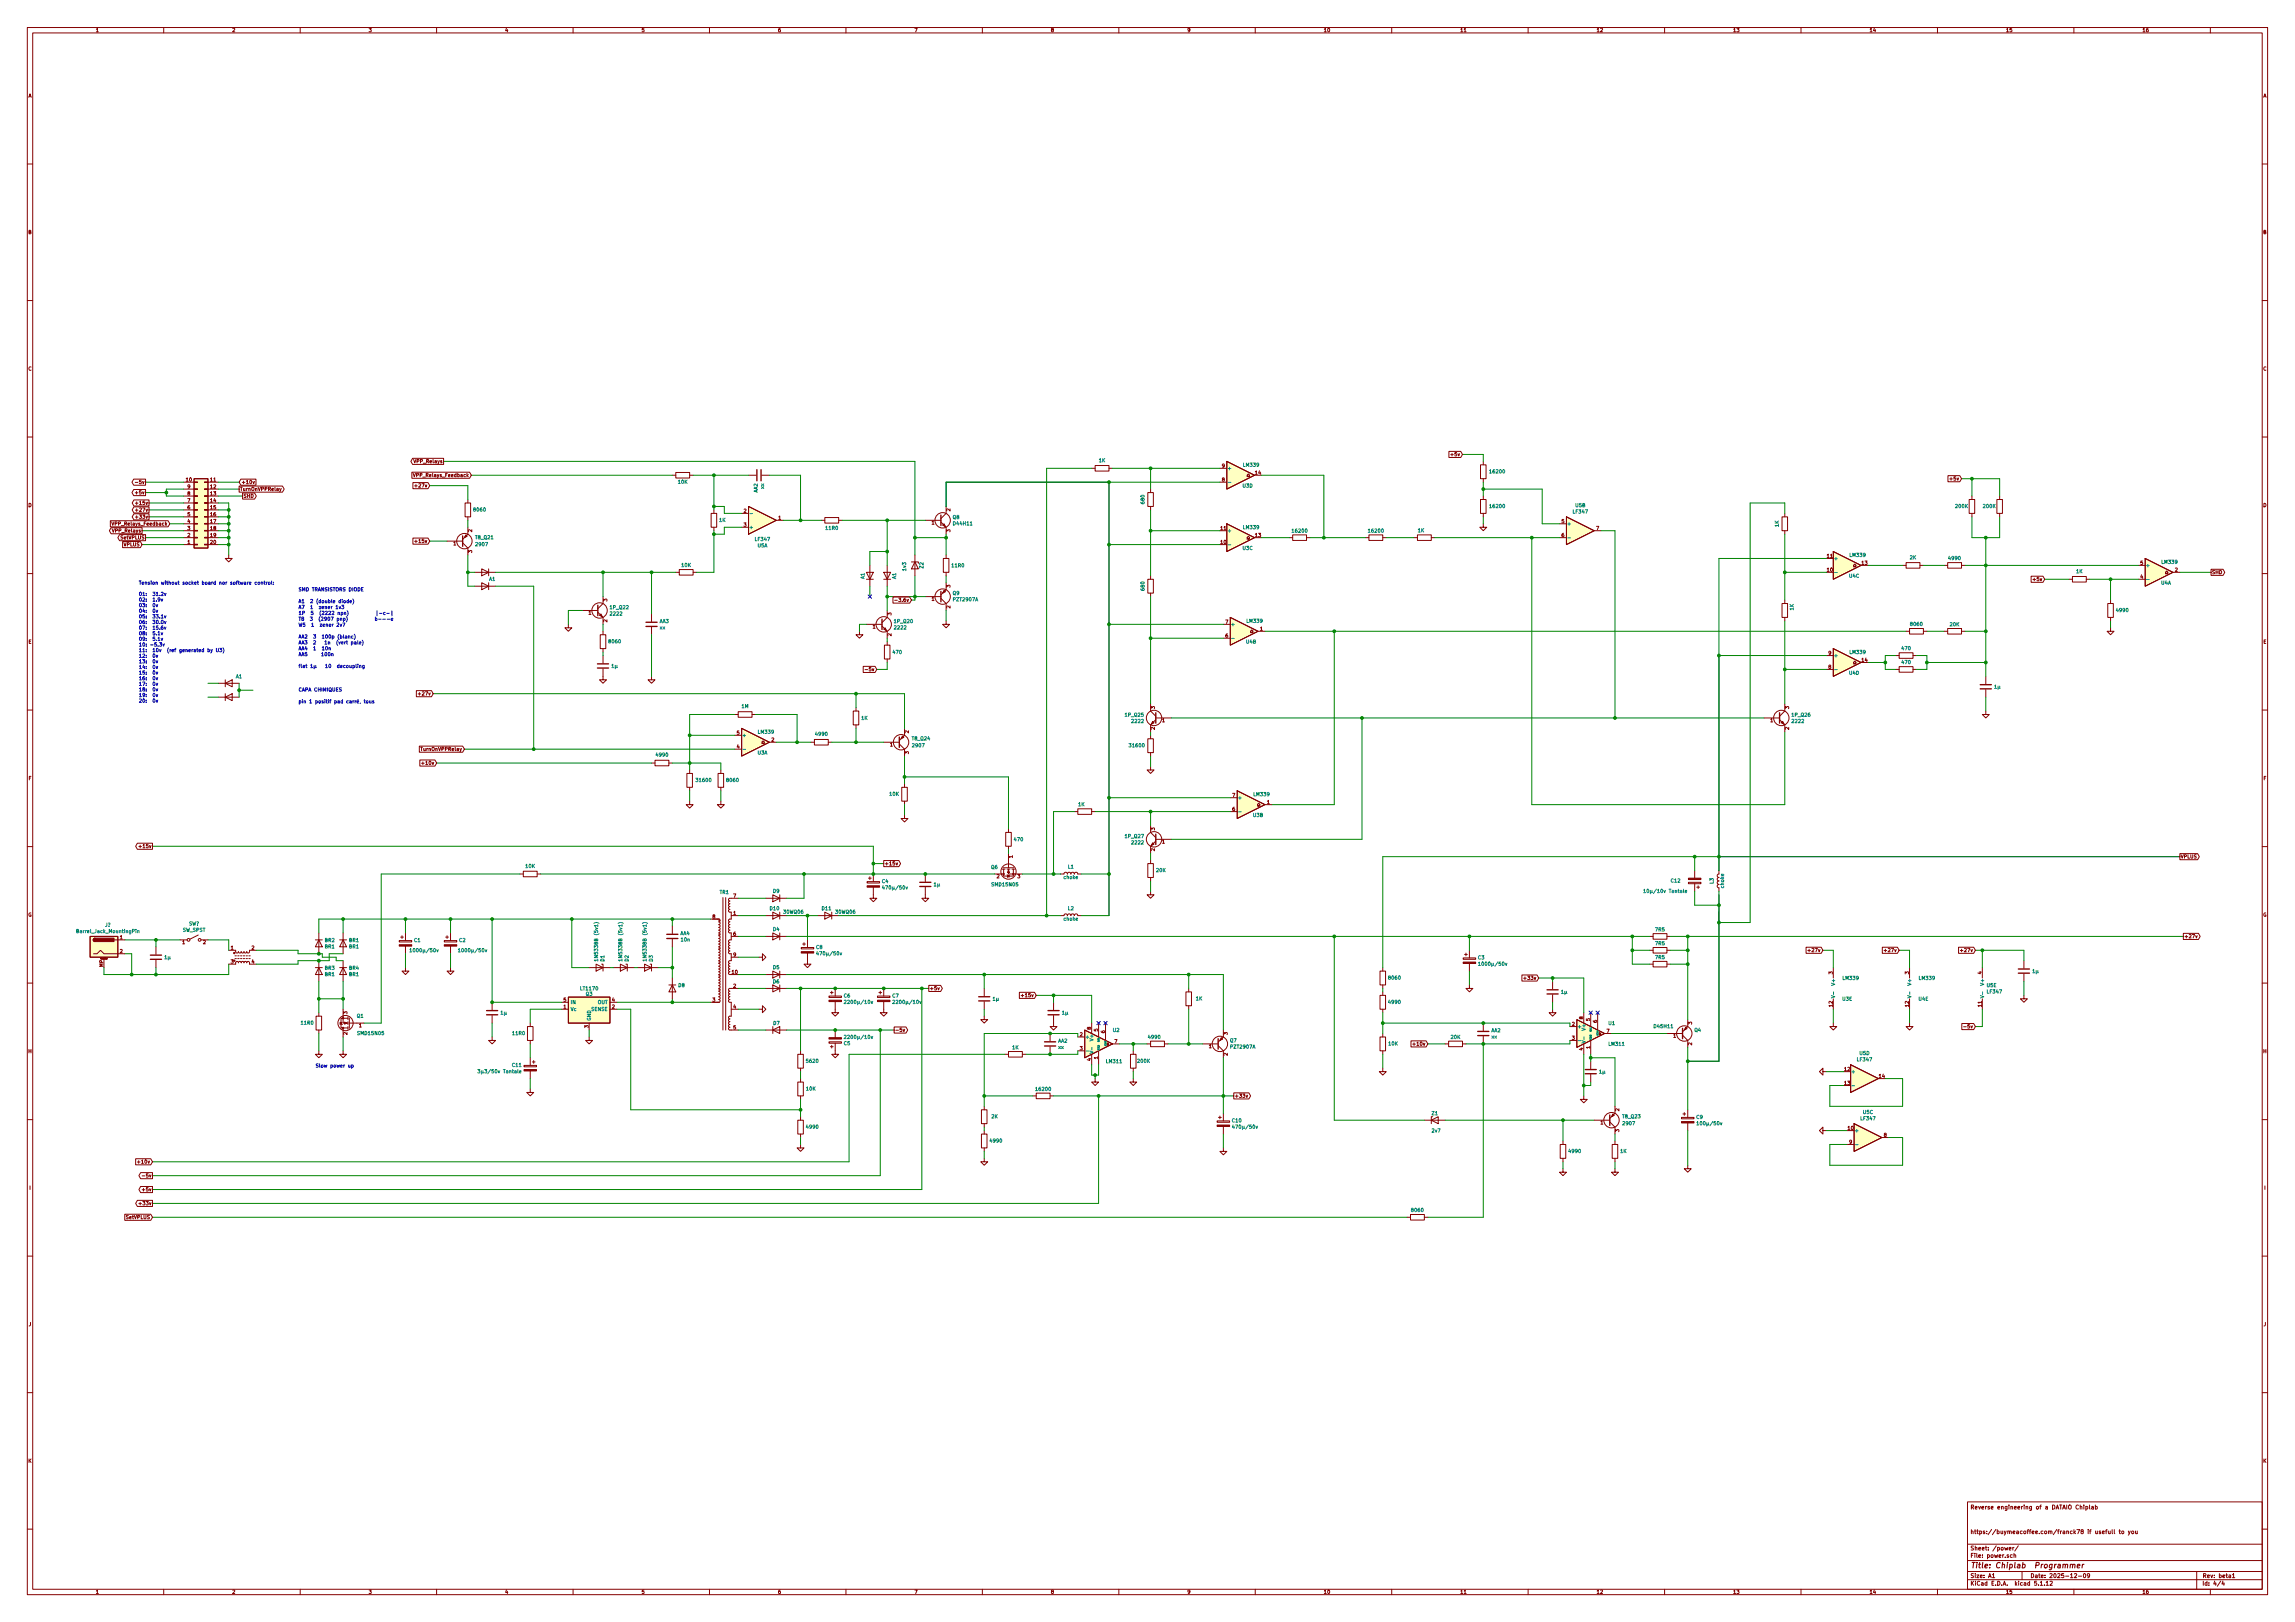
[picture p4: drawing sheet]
<svg xmlns="http://www.w3.org/2000/svg" width="841mm" height="594mm" viewBox="0 0 841 594" stroke-linecap="round" stroke-linejoin="round" font-family="sans-serif">
<defs><g id="words">
<text font-size="2.8" fill="#840000" x="722" y="574.4">Title: Chiplab Programmer</text>
<g font-size="2.1" fill="#840000">
<text x="722" y="552.8">Reverse engineering of a DATAIO Chiplab</text>
<text x="722" y="561.8">https://buymeacoffee.com/franck78 if usefull to you</text>
<text x="722" y="567.8">Sheet: /power/</text>
<text x="722" y="570.5">File: power.sch</text>
<text x="722" y="580.7">KiCad E.D.A. kicad 5.1.12</text>
<text x="722" y="577.9">Size: A1</text>
<text x="744" y="577.9">Date: 2025-12-09</text>
<text x="807" y="577.9">Rev: beta1</text>
<text x="807" y="580.7">Id: 4/4</text>
</g>
<g font-size="1.8" fill="#840000">
<text x="35" y="11.7">1</text>
<text x="85" y="11.7">2</text>
<text x="135" y="11.7">3</text>
<text x="185" y="11.7">4</text>
<text x="235" y="11.7">5</text>
<text x="285" y="11.7">6</text>
<text x="335" y="11.7">7</text>
<text x="385" y="11.7">8</text>
<text x="435" y="11.7">9</text>
<text x="485" y="11.7">10</text>
<text x="535" y="11.7">11</text>
<text x="585" y="11.7">12</text>
<text x="635" y="11.7">13</text>
<text x="685" y="11.7">14</text>
<text x="735" y="11.7">15</text>
<text x="785" y="11.7">16</text>
<text x="10.4" y="35.7">A</text>
<text x="829.4" y="35.7">A</text>
<text x="10.4" y="85.7">B</text>
<text x="829.4" y="85.7">B</text>
<text x="10.4" y="135.7">C</text>
<text x="829.4" y="135.7">C</text>
<text x="532.2" y="167.1">+5v</text>
<text x="152.1" y="169.6">VPP_Relays</text>
<text x="447.8" y="171.3">9</text>
<text x="460" y="173.8">14</text>
<text x="50.5" y="177.2">-5v</text>
<text x="68.2" y="176.3">10</text>
<text x="68.7" y="178.9">9</text>
<text x="77.1" y="176.3">11</text>
<text x="77.1" y="178.9">12</text>
<text x="87.9" y="179.8">TurnOnVPPRelay</text>
<text x="88.4" y="177.2">+10v</text>
<text x="152.6" y="174.7">VPP_Relays_Feedback</text>
<text x="152.7" y="178.5">+27v</text>
<text x="447.8" y="176.3">8</text>
<text x="715" y="176">+5v</text>
<text x="10.4" y="185.7">D</text>
<text x="50.1" y="181">+5v</text>
<text x="50.4" y="184.9">+15v</text>
<text x="68.7" y="184">7</text>
<text x="68.7" y="181.4">8</text>
<text x="77.1" y="181.4">13</text>
<text x="77.1" y="184">14</text>
<text x="89.2" y="182.3">SHD</text>
<text x="829.4" y="185.7">D</text>
<text x="50.4" y="187.4">+27v</text>
<text x="50.4" y="189.9">+33v</text>
<text x="68.7" y="191.6">4</text>
<text x="68.7" y="189">5</text>
<text x="68.7" y="186.5">6</text>
<text x="77.1" y="186.5">15</text>
<text x="77.1" y="189">16</text>
<text x="77.1" y="191.6">17</text>
<text x="272.6" y="187.8">2</text>
<text x="285.3" y="190.3">1</text>
<text x="348.2" y="187.2" transform="rotate(-90 348.2 187.2)">2</text>
<text x="572.3" y="191.6">5</text>
<text x="41.6" y="195">VPP_Relays</text>
<text x="42.1" y="192.5">VPP_Relays_Feedback</text>
<text x="44.4" y="197.6">SetVPLUS</text>
<text x="68.7" y="196.7">2</text>
<text x="68.7" y="194.1">3</text>
<text x="77.1" y="194.1">18</text>
<text x="77.1" y="196.7">19</text>
<text x="173" y="194.9" transform="rotate(-90 173 194.9)">2</text>
<text x="272.6" y="192.9">3</text>
<text x="341.5" y="192.1">1</text>
<text x="348.2" y="194.9" transform="rotate(-90 348.2 194.9)">3</text>
<text x="447.3" y="194.1">11</text>
<text x="460" y="196.7">13</text>
<text x="572.3" y="196.7">6</text>
<text x="585" y="194.1">7</text>
<text x="45.4" y="200.1">VPLUS</text>
<text x="68.7" y="199.2">1</text>
<text x="77.1" y="199.2">20</text>
<text x="152.7" y="198.8">+15v</text>
<text x="166.2" y="199.7">1</text>
<text x="173" y="202.5" transform="rotate(-90 173 202.5)">3</text>
<text x="447.3" y="199.2">10</text>
<text x="669.6" y="209.4">10</text>
<text x="669.6" y="204.3">11</text>
<text x="682.3" y="206.8">13</text>
<text x="784.4" y="206.8">5</text>
<text x="797.1" y="209.4">2</text>
<text x="348.2" y="215.2" transform="rotate(-90 348.2 215.2)">3</text>
<text x="745.5" y="212.8">+5v</text>
<text x="784.4" y="211.9">4</text>
<text x="810.5" y="210.3">SHD</text>
<text x="222.5" y="220.3" transform="rotate(-90 222.5 220.3)">3</text>
<text x="329.2" y="220.4">-3.6v</text>
<text x="341.5" y="220">1</text>
<text x="215.7" y="225.1">1</text>
<text x="222.5" y="227.9" transform="rotate(-90 222.5 227.9)">2</text>
<text x="326.6" y="225.3" transform="rotate(-90 326.6 225.3)">3</text>
<text x="348.2" y="222.8" transform="rotate(-90 348.2 222.8)">2</text>
<text x="319.9" y="230.2">1</text>
<text x="326.6" y="233" transform="rotate(-90 326.6 233)">2</text>
<text x="449.1" y="233.5">6</text>
<text x="449.1" y="228.4">7</text>
<text x="461.8" y="231">1</text>
<text x="10.4" y="235.7">E</text>
<text x="670.1" y="239.8">9</text>
<text x="829.4" y="235.7">E</text>
<text x="318" y="245.8">-5v</text>
<text x="670.1" y="244.9">8</text>
<text x="682.3" y="242.4">14</text>
<text x="154" y="254.7">+27v</text>
<text x="423.2" y="259.6" transform="rotate(-90 423.2 259.6)">3</text>
<text x="655.6" y="259.6" transform="rotate(-90 655.6 259.6)">3</text>
<text x="270" y="269.1">5</text>
<text x="333" y="268.5" transform="rotate(-90 333 268.5)">2</text>
<text x="423.2" y="267.3" transform="rotate(-90 423.2 267.3)">2</text>
<text x="425.9" y="264.5">1</text>
<text x="648.8" y="264.5">1</text>
<text x="655.6" y="267.3" transform="rotate(-90 655.6 267.3)">2</text>
<text x="154.7" y="275">TurnOnVPPRelay</text>
<text x="270" y="274.1">4</text>
<text x="282.7" y="271.6">2</text>
<text x="326.2" y="273.4">1</text>
<text x="155.2" y="280.1">+10v</text>
<text x="333" y="276.1" transform="rotate(-90 333 276.1)">3</text>
<text x="10.5" y="285.7">F</text>
<text x="829.5" y="285.7">F</text>
<text x="451.6" y="291.9">7</text>
<text x="451.6" y="297">6</text>
<text x="464.3" y="294.5">1</text>
<text x="423.2" y="304.1" transform="rotate(-90 423.2 304.1)">3</text>
<text x="51.6" y="310.6">+15v</text>
<text x="423.2" y="311.7" transform="rotate(-90 423.2 311.7)">2</text>
<text x="425.9" y="308.9">1</text>
<text x="324.1" y="316.9">+15v</text>
<text x="371.1" y="314.2" transform="rotate(-90 371.1 314.2)">1</text>
<text x="799.1" y="314.4">VPLUS</text>
<text x="365.3" y="321.6">2</text>
<text x="372.9" y="321.6">3</text>
<text x="268.8" y="328.7">7</text>
<text x="10.3" y="335.7">G</text>
<text x="268.8" y="335.1">1</text>
<text x="829.3" y="335.7">G</text>
<text x="261.1" y="336.4">8</text>
<text x="44" y="344">1</text>
<text x="66.8" y="345.8">1</text>
<text x="74.4" y="345.8">2</text>
<text x="84.6" y="347.8">1</text>
<text x="92.2" y="347.8">2</text>
<text x="268.8" y="342.7">6</text>
<text x="800.4" y="343.6">+27v</text>
<text x="44" y="349.1">2</text>
<text x="84.6" y="352.9">3</text>
<text x="92.2" y="352.9">4</text>
<text x="268.8" y="350.3">9</text>
<text x="663.2" y="348.7">+27v</text>
<text x="691.2" y="348.7">+27v</text>
<text x="719.1" y="348.7">+27v</text>
<text x="37.8" y="354.2" transform="rotate(-90 37.8 354.2)">MP</text>
<text x="268.3" y="356.7">10</text>
<text x="559.1" y="358.8">+33v</text>
<text x="671.6" y="356.8" transform="rotate(-90 671.6 356.8)">3</text>
<text x="699.5" y="356.8" transform="rotate(-90 699.5 356.8)">3</text>
<text x="726.2" y="356.8" transform="rotate(-90 726.2 356.8)">4</text>
<text x="268.8" y="361.8">2</text>
<text x="340.6" y="362.7">+5v</text>
<text x="375" y="365.2">+15v</text>
<text x="127.3" y="371.4" transform="rotate(-90 127.3 371.4)">3</text>
<text x="206.5" y="369.4">1</text>
<text x="206.5" y="366.8">5</text>
<text x="224.3" y="369.4">2</text>
<text x="224.3" y="366.8">4</text>
<text x="261.1" y="366.8">3</text>
<text x="268.8" y="369.4">4</text>
<text x="671.6" y="368.7" transform="rotate(-90 671.6 368.7)">12</text>
<text x="699.5" y="368.7" transform="rotate(-90 699.5 368.7)">12</text>
<text x="726.2" y="368.7" transform="rotate(-90 726.2 368.7)">11</text>
<text x="131.6" y="376.2">1</text>
<text x="215.6" y="376.5" transform="rotate(-90 215.6 376.5)">3</text>
<text x="268.8" y="377">5</text>
<text x="327.9" y="377.9">-5v</text>
<text x="399.8" y="377.1" transform="rotate(-90 399.8 377.1)">8</text>
<text x="402.3" y="377.7" transform="rotate(-90 402.3 377.7)">5</text>
<text x="576.1" y="375.7">2</text>
<text x="580.1" y="373.3" transform="rotate(-90 580.1 373.3)">8</text>
<text x="582.7" y="373.9" transform="rotate(-90 582.7 373.9)">5</text>
<text x="585.2" y="374.6" transform="rotate(-90 585.2 374.6)">6</text>
<text x="620" y="375.2" transform="rotate(-90 620 375.2)">3</text>
<text x="720.5" y="376.6">-5v</text>
<text x="127.3" y="379" transform="rotate(-90 127.3 379)">2</text>
<text x="395.8" y="379.5">2</text>
<text x="404.9" y="378.4" transform="rotate(-90 404.9 378.4)">6</text>
<text x="408.5" y="382.1">7</text>
<text x="443.1" y="383.9">1</text>
<text x="449.8" y="379" transform="rotate(-90 449.8 379)">3</text>
<text x="518.5" y="383">+10v</text>
<text x="576.1" y="380.8">3</text>
<text x="588.8" y="378.3">7</text>
<text x="613.2" y="380.1">1</text>
<text x="620" y="382.8" transform="rotate(-90 620 382.8)">2</text>
<text x="10.4" y="385.7">H</text>
<text x="395.8" y="384.6">3</text>
<text x="399.8" y="388.5" transform="rotate(-90 399.8 388.5)">4</text>
<text x="402.3" y="387.9" transform="rotate(-90 402.3 387.9)">1</text>
<text x="449.8" y="386.6" transform="rotate(-90 449.8 386.6)">2</text>
<text x="580.1" y="384.7" transform="rotate(-90 580.1 384.7)">4</text>
<text x="582.7" y="384.1" transform="rotate(-90 582.7 384.1)">1</text>
<text x="829.4" y="385.7">H</text>
<text x="675.9" y="392.2">12</text>
<text x="688.6" y="394.8">14</text>
<text x="675.9" y="397.3">13</text>
<text x="452.4" y="402">+33v</text>
<text x="593.3" y="407" transform="rotate(-90 593.3 407)">2</text>
<text x="586.6" y="411.8">1</text>
<text x="677.2" y="413.8">10</text>
<text x="593.3" y="414.6" transform="rotate(-90 593.3 414.6)">3</text>
<text x="677.7" y="418.9">9</text>
<text x="690.4" y="416.4">8</text>
<text x="51.1" y="426.2">+10v</text>
<text x="53.1" y="431.2">-5v</text>
<text x="10.7" y="435.7">I</text>
<text x="52.6" y="436.3">+5v</text>
<text x="829.7" y="435.7">I</text>
<text x="51.6" y="441.4">+33v</text>
<text x="46.4" y="446.5">SetVPLUS</text>
<text x="10.5" y="485.7">J</text>
<text x="829.5" y="485.7">J</text>
<text x="10.4" y="535.7">K</text>
<text x="829.4" y="535.7">K</text>
<text x="35" y="583.7">1</text>
<text x="85" y="583.7">2</text>
<text x="135" y="583.7">3</text>
<text x="185" y="583.7">4</text>
<text x="235" y="583.7">5</text>
<text x="285" y="583.7">6</text>
<text x="335" y="583.7">7</text>
<text x="385" y="583.7">8</text>
<text x="435" y="583.7">9</text>
<text x="485" y="583.7">10</text>
<text x="535" y="583.7">11</text>
<text x="585" y="583.7">12</text>
<text x="635" y="583.7">13</text>
<text x="685" y="583.7">14</text>
<text x="735" y="583.7">15</text>
<text x="785" y="583.7">16</text>
</g>
<g font-size="1.8" fill="#008484">
<text x="402.7" y="169.3">1K</text>
<text x="449.7" y="172.2">+</text>
<text x="455.7" y="170.9">LM339</text>
<text x="546.2" y="173.4">16200</text>
<text x="248.6" y="177.2">10K</text>
<text x="280" y="179" transform="rotate(-90 280 179)">xx</text>
<text x="455.4" y="178.6">U3D</text>
<text x="277.6" y="180.5" transform="rotate(-90 277.6 180.5)">AA2</text>
<text x="419.4" y="184.4" transform="rotate(-90 419.4 184.4)">680</text>
<text x="577.4" y="185.7">U5B</text>
<text x="173.8" y="187.3">8060</text>
<text x="263.6" y="191.1">1K</text>
<text x="349.2" y="190.1">Q8</text>
<text x="546.2" y="186.1">16200</text>
<text x="576.6" y="188.1">LF347</text>
<text x="716.7" y="186.1">200K</text>
<text x="726.9" y="186.1">200K</text>
<text x="174.3" y="197.5">T8_Q21</text>
<text x="274.4" y="193.7">+</text>
<text x="302.7" y="194.1">11R0</text>
<text x="349.6" y="192.4">D44H11</text>
<text x="449.7" y="195">+</text>
<text x="455.7" y="193.8">LM339</text>
<text x="473.8" y="195.1">16200</text>
<text x="501.7" y="195.1">16200</text>
<text x="519.6" y="194.9">1K</text>
<text x="574.2" y="192.5">+</text>
<text x="651.8" y="193" transform="rotate(-90 651.8 193)">1K</text>
<text x="174.5" y="200">2907</text>
<text x="276.9" y="198.1">LF347</text>
<text x="277.6" y="200.5">U5A</text>
<text x="455.4" y="201.4">U3C</text>
<text x="678" y="204">LM339</text>
<text x="249.8" y="207.6">10K</text>
<text x="332" y="209" transform="rotate(-90 332 209)">1v3</text>
<text x="338.4" y="208.1" transform="rotate(-90 338.4 208.1)">Z2</text>
<text x="348.9" y="207.8">11R0</text>
<text x="672" y="205.2">+</text>
<text x="699.9" y="204.8">2K</text>
<text x="714.3" y="205.1">4990</text>
<text x="760.9" y="209.9">1K</text>
<text x="786.3" y="207.7">+</text>
<text x="792.3" y="206.5">LM339</text>
<text x="179.3" y="212.7">A1</text>
<text x="316.8" y="212.1" transform="rotate(-90 316.8 212.1)">A1</text>
<text x="328.3" y="212.1" transform="rotate(-90 328.3 212.1)">A1</text>
<text x="677.7" y="211.6">U4C</text>
<text x="792" y="214.1">U4A</text>
<text x="349.2" y="217.9">Q9</text>
<text x="349.5" y="220.2">PZT2907A</text>
<text x="419.4" y="216.2" transform="rotate(-90 419.4 216.2)">680</text>
<text x="223.7" y="223.1">1P_Q22</text>
<text x="223.8" y="225.4">2222</text>
<text x="657.3" y="223.5" transform="rotate(-90 657.3 223.5)">1K</text>
<text x="775.7" y="224.2">4990</text>
<text x="241.7" y="228.2">AA3</text>
<text x="241.8" y="230.5">xx</text>
<text x="327.8" y="228.2">1P_Q20</text>
<text x="327.9" y="230.5">2222</text>
<text x="451" y="229.3">+</text>
<text x="457" y="228.1">LM339</text>
<text x="700.3" y="229.2">8060</text>
<text x="714.6" y="229.4">20K</text>
<text x="223.3" y="235.6">8060</text>
<text x="327.3" y="239.5">470</text>
<text x="456.7" y="235.7">U4B</text>
<text x="678" y="239.5">LM339</text>
<text x="697" y="238.1">470</text>
<text x="224.2" y="244.6">1µ</text>
<text x="672" y="240.7">+</text>
<text x="697" y="243.2">470</text>
<text x="86.5" y="248.4">A1</text>
<text x="677.7" y="247.1">U4D</text>
<text x="731" y="252.2">1µ</text>
<text x="271.8" y="259.3">1M</text>
<text x="315.7" y="263.6">1K</text>
<text x="412.4" y="262.5">1P_Q25</text>
<text x="656.7" y="262.5">1P_Q26</text>
<text x="271.9" y="269.9">+</text>
<text x="277.9" y="268.7">LM339</text>
<text x="299" y="269.5">4990</text>
<text x="414.9" y="264.8">2222</text>
<text x="656.9" y="264.8">2222</text>
<text x="334.3" y="271.1">T8_Q24</text>
<text x="334.5" y="273.7">2907</text>
<text x="414.1" y="273.7">31600</text>
<text x="240.6" y="277.1">4990</text>
<text x="277.6" y="276.3">U3A</text>
<text x="255.3" y="286.4">31600</text>
<text x="266.5" y="286.4">8060</text>
<text x="326" y="291.5">10K</text>
<text x="453.5" y="292.8">+</text>
<text x="459.5" y="291.6">LM339</text>
<text x="395.2" y="295.3">1K</text>
<text x="459.3" y="299.2">U3B</text>
<text x="371.8" y="308.1">470</text>
<text x="412.4" y="306.9">1P_Q27</text>
<text x="414.9" y="309.2">2222</text>
<text x="192.7" y="317.9">10K</text>
<text x="323.2" y="323.4">C4</text>
<text x="363.2" y="318.3">Q6</text>
<text x="389.9" y="321.9">choke</text>
<text x="391.4" y="318.1">L1</text>
<text x="423.8" y="319.4">20K</text>
<text x="612.4" y="323.2">C12</text>
<text x="627.9" y="323.7" transform="rotate(-90 627.9 323.7)">L3</text>
<text x="263.8" y="327.4">TR1</text>
<text x="283.3" y="327">D9</text>
<text x="324.2" y="325.8">470µ/50v</text>
<text x="342.3" y="324.6">1µ</text>
<text x="363.7" y="324.6">SMD15N05</text>
<text x="603.7" y="327">10µ/10v Tantale</text>
<text x="631.7" y="325.2" transform="rotate(-90 631.7 325.2)">choke</text>
<text x="282.2" y="333.4">D10</text>
<text x="287.3" y="334.6">30WQ06</text>
<text x="301.2" y="333.4">D11</text>
<text x="306.3" y="334.6">30WQ06</text>
<text x="391.4" y="333.4">L2</text>
<text x="28.7" y="341.7">Barrel_Jack_MountingPin</text>
<text x="38.5" y="339.4">J?</text>
<text x="66.9" y="341.3">SW_SPST</text>
<text x="69.2" y="339">SW?</text>
<text x="283.3" y="341">D4</text>
<text x="389.9" y="337.2">choke</text>
<text x="606.7" y="341.1">7R5</text>
<text x="119.1" y="345">BR2</text>
<text x="119.1" y="347.3">BR1</text>
<text x="128" y="345">BR1</text>
<text x="128" y="347.3">BR1</text>
<text x="151.8" y="345">C1</text>
<text x="168.3" y="345">C2</text>
<text x="249.3" y="342.5">AA4</text>
<text x="249.6" y="344.8">10n</text>
<text x="299.1" y="347.6">C8</text>
<text x="606.7" y="346.2">7R5</text>
<text x="60.4" y="351.3">1µ</text>
<text x="151.2" y="348.7">1000µ/50v</text>
<text x="168.9" y="348.7">1000µ/50v</text>
<text x="219.1" y="351" transform="rotate(-90 219.1 351)">1N5338B (5v1)</text>
<text x="221.4" y="352.2" transform="rotate(-90 221.4 352.2)">D1</text>
<text x="228" y="351" transform="rotate(-90 228 351)">1N5338B (5v1)</text>
<text x="230.3" y="352.2" transform="rotate(-90 230.3 352.2)">D2</text>
<text x="236.9" y="351" transform="rotate(-90 236.9 351)">1N5338B (5v1)</text>
<text x="239.2" y="352.2" transform="rotate(-90 239.2 352.2)">D3</text>
<text x="300.1" y="349.9">470µ/50v</text>
<text x="541.7" y="351.4">C3</text>
<text x="542.8" y="353.7">1000µ/50v</text>
<text x="606.7" y="351.3">7R5</text>
<text x="119.1" y="355.2">BR3</text>
<text x="119.1" y="357.5">BR1</text>
<text x="128" y="355.2">BR4</text>
<text x="128" y="357.5">BR1</text>
<text x="283.3" y="355">D5</text>
<text x="509" y="358.8">8060</text>
<text x="675.4" y="358.9">LM339</text>
<text x="703.4" y="358.9">LM339</text>
<text x="744.9" y="356.4">1µ</text>
<text x="212.9" y="362.7">LT1170</text>
<text x="214.7" y="364.7">Q3</text>
<text x="248.6" y="361.5">D8</text>
<text x="283.3" y="360.2">D6</text>
<text x="309.3" y="365.4">C6</text>
<text x="327.1" y="365.4">C7</text>
<text x="572.2" y="364">1µ</text>
<text x="672.5" y="360.6" transform="rotate(-90 672.5 360.6)">V+</text>
<text x="700.4" y="360.6" transform="rotate(-90 700.4 360.6)">V+</text>
<text x="727.1" y="360.6" transform="rotate(-90 727.1 360.6)">V+</text>
<text x="728.1" y="361.5">U5E</text>
<text x="728.3" y="363.9">LF347</text>
<text x="183.6" y="371.6">1µ</text>
<text x="209" y="370.3">Vc</text>
<text x="209" y="367.7">IN</text>
<text x="216.8" y="370.3">SENSE</text>
<text x="219" y="367.7">OUT</text>
<text x="310.4" y="367.7">2200µ/10v</text>
<text x="328.1" y="367.7">2200µ/10v</text>
<text x="363.9" y="366.5">1µ</text>
<text x="389.3" y="371.6">1µ</text>
<text x="438.3" y="366.4">1K</text>
<text x="509" y="367.7">4990</text>
<text x="675.2" y="366.5">U3E</text>
<text x="703.1" y="366.5">U4E</text>
<text x="110.4" y="375.3">11R0</text>
<text x="130.8" y="372.7">Q1</text>
<text x="216.5" y="374" transform="rotate(-90 216.5 374)">GND</text>
<text x="283.4" y="375.4">D7</text>
<text x="407.9" y="377.9">U2</text>
<text x="578" y="376.6">+</text>
<text x="581" y="377.1" transform="rotate(-90 581 377.1)">V+</text>
<text x="589.5" y="375.4">U1</text>
<text x="606.3" y="376.6">D45H11</text>
<text x="621" y="377.9">Q4</text>
<text x="131.3" y="379.1">SMD15N05</text>
<text x="187.9" y="379.1">11R0</text>
<text x="309.3" y="382.8">C5</text>
<text x="310.4" y="380.5">2200µ/10v</text>
<text x="387.7" y="381.9">AA2</text>
<text x="397.6" y="380.4">+</text>
<text x="400.7" y="380.9" transform="rotate(-90 400.7 380.9)">V+</text>
<text x="421" y="380.5">4990</text>
<text x="450.8" y="381.7">Q7</text>
<text x="508.9" y="382.9">10K</text>
<text x="531.8" y="380.5">20K</text>
<text x="546.5" y="378.1">AA2</text>
<text x="546.6" y="380.4">xx</text>
<text x="589.7" y="383">LM311</text>
<text x="295.7" y="389.3">5620</text>
<text x="371" y="384.3">1K</text>
<text x="387.9" y="384.2">xx</text>
<text x="405.5" y="389.4">LM311</text>
<text x="417" y="389.3">200K</text>
<text x="451.1" y="384">PZT2907A</text>
<text x="680.7" y="388.7">LF347</text>
<text x="681.5" y="386.4">U5D</text>
<text x="176.5" y="393.1">3µ3/50v Tantale</text>
<text x="187.8" y="390.8">C11</text>
<text x="586.2" y="393.2">1µ</text>
<text x="678.3" y="393.1">+</text>
<text x="295.5" y="399.4">10K</text>
<text x="379.8" y="399.5">16200</text>
<text x="682.8" y="408">U5C</text>
<text x="295.7" y="413.4">4990</text>
<text x="363.4" y="409.6">2K</text>
<text x="451.6" y="411.1">C10</text>
<text x="452.5" y="413.4">470µ/50v</text>
<text x="524.8" y="408.4">Z1</text>
<text x="594.7" y="409.6">T8_Q23</text>
<text x="594.9" y="412.1">2907</text>
<text x="621.7" y="409.8">C9</text>
<text x="622.7" y="412.1">100µ/50v</text>
<text x="682" y="410.3">LF347</text>
<text x="363" y="418.5">4990</text>
<text x="524.8" y="414.8">2v7</text>
<text x="679.6" y="414.7">+</text>
<text x="575.1" y="422.3">4990</text>
<text x="593.8" y="422.3">1K</text>
<text x="517.4" y="443.9">8060</text>
</g>
<g font-size="1.8" fill="#0000c2">
<text x="50.8" y="214.1">Tension without socket board nor software control:</text>
<text x="50.8" y="218.2">01: 31.2v</text>
<text x="50.8" y="220.3">02: 1.9v</text>
<text x="109.2" y="216.6">SMD TRANSISTORS DIODE</text>
<text x="109.2" y="220.9">A1 2 (double diode)</text>
<text x="50.8" y="222.3">03: 0v</text>
<text x="50.8" y="224.4">04: 0v</text>
<text x="50.8" y="226.5">05: 33.1v</text>
<text x="109.2" y="223">A7 1 zener 1v3</text>
<text x="109.2" y="225.2">1P 5 (2222 npn)</text>
<text x="109.2" y="227.4">T8 3 (2907 pnp)</text>
<text x="50.8" y="228.5">06: 30.0v</text>
<text x="50.8" y="230.6">07: 15.6v</text>
<text x="50.8" y="232.6">08: 5.1v</text>
<text x="109.2" y="229.5">W5 1 zener 2v7</text>
<text x="109.2" y="233.8">AA2 3 100p (blanc)</text>
<text x="50.8" y="234.7">09: 5.1v</text>
<text x="50.8" y="236.8">10: -5.3v</text>
<text x="50.8" y="238.8">11: 10v (ref generated by U3)</text>
<text x="109.2" y="236">AA3 2</text>
<text x="109.2" y="238.1">AA4 1 10n</text>
<text x="116.2" y="236">1n (vert pale)</text>
<text x="50.8" y="240.9">12: 0v</text>
<text x="50.8" y="242.9">13: 0v</text>
<text x="50.8" y="245">14: 0v</text>
<text x="109.2" y="240.3">AA5</text>
<text x="109.2" y="244.6">flat 1µ</text>
<text x="115.9" y="244.6">10 decoupling</text>
<text x="50.8" y="247">15: 0v</text>
<text x="50.8" y="249.1">16: 0v</text>
<text x="50.8" y="251.2">17: 0v</text>
<text x="50.8" y="253.2">18: 0v</text>
<text x="50.8" y="255.3">19: 0v</text>
<text x="50.8" y="257.3">20: 0v</text>
<text x="109.2" y="253.3">CAPA CHIMIQUES</text>
<text x="109.2" y="257.6">pin 1 positif pad carré, tous</text>
<text x="115.6" y="391">Slow power up</text>
</g>
<g font-size=".9" fill="#008484">
<text x="583.2" y="377.9" transform="rotate(-90 583.2 377.9)">BAL</text>
<text x="402.9" y="381.8" transform="rotate(-90 402.9 381.8)">BAL</text>
<text x="583.2" y="380.9" transform="rotate(-90 583.2 380.9)">GND</text>
<text x="402.9" y="384.8" transform="rotate(-90 402.9 384.8)">GND</text>
</g>
<g font-size=".7" fill="#008484">
<text x="405.4" y="383.1" transform="rotate(-90 405.4 383.1)">STRB</text>
<text x="585.7" y="379.3" transform="rotate(-90 585.7 379.3)">STRB</text>
</g>
<text font-size=".5" fill="#840000" x="36.9" y="351.2">Mounting</text>
</g></defs>
<g fill="none" stroke="#840000" stroke-width=".37">
<path d="M10 10.1h821v574h-821zM12 12.1h817v570h-817zM60 10.1v2M110 10.1v2M160 10.1v2M210 10.1v2M260 10.1v2M310 10.1v2M360 10.1v2M410 10.1v2M460 10.1v2M510 10.1v2"/>
<path d="M536.5 11.7h.8M560 10.1v2M610 10.1v2M660 10.1v2M710 10.1v2M760 10.1v2M810 10.1v2M10 60.1h2M829 60.1h2M10 110.1h2M829 110.1h2M10 160.1h2"/>
<path d="M49 179.3h4.3v2.2h-4.3l-.6-1.1zM49 175.5h4.3v2.2h-4.3l-.6-1.1zM49.6 176.7h.9M67.3 176.6h3.8M67.3 179.1h3.8M71.1 175.3h5.1v25.4h-5.1zM71.1 179h1.3v.3h-1.3zM71.1 176.5h1.3v.2h-1.3zM74.9 179h1.3v.3h-1.3zM74.9 176.5h1.3v.2h-1.3zM76.2 176.6h3.8M76.2 179.1h3.8"/>
<path d="M87.6 178h15.9l.6 1.1-.6 1.2h-15.9zM88.3 175.5h5.5v2.2h-5.5l-.7-1.1zM92.7 176.3l.3 .9 .3-.9M102.5 178.9l.3 .8M103.1 178.9l-.6 1.2M150.9 172.9h21.2l.6 1.2-.6 1.1h-21.2zM151.2 167.9h11.4v2.2h-11.4l-.6-1.1zM151.3 176.8h5.5l.7 1.1-.7 1.1h-5.5zM151.4 173.4l.4 1.2 .4-1.2M151.9 177.9h1M246.4 174.1h1.2M247.6 173h5.1v2.1h-5.1z"/>
<path d="M252.7 174.1h1.3M274.3 174.1h2.8M279.1 174.1h2.8M400 171.5h1.3M401.3 170.5h5.1v2h-5.1zM406.4 171.5h1.3M421.6 179.1v1.3M447 171.5h2.6M447 176.6h2.6M449.6 169l10.1 5.1-10.1 5zM456.9 174.6h.6l-.6-.5 .6-.5 .5 .5-.5 .5h.5M531 165.3h4.3l.6 1.1-.6 1.2h-4.3z"/>
<path d="M542.5 170.3h2.1v5h-2.1zM543.6 169v1.3M543.6 175.3v1.3M713.8 174.2h4.4l.6 1.1-.6 1.2h-4.4zM829 160.1h2M40.4 190.7h21.2l.6 1.1-.6 1.2h-21.2zM40.7 193.3h11.4v2.2h-11.4l-.6-1.1zM40.9 191.1l.4 1.3 .5-1.3M43.8 195.8h9.5v2.2h-9.5l-.6-1.1zM44.9 198.3h6.5l.7 1.2-.7 1.1h-6.5zM49.1 185.6h5.5v2.3h-5.5l-.7-1.1zM49.1 183.1h5.5v2.2h-5.5l-.7-1.1z"/>
<path d="M49.1 188.2h5.5v2.2h-5.5l-.7-1.1zM49.6 186.8h1M49.6 184.3h1M49.6 189.4h1M67.3 196.9h3.8M67.3 191.8h3.8M67.3 194.4h3.8M67.3 199.5h3.8M67.3 181.7h3.8M67.3 184.2h3.8M67.3 186.8h3.8M67.3 189.3h3.8"/>
<path d="M71.1 184.1h1.3v.3h-1.3zM71.1 181.6h1.3v.2h-1.3zM71.1 186.6h1.3v.3h-1.3zM71.1 191.7h1.3v.3h-1.3zM71.1 194.3h1.3v.2h-1.3zM71.1 196.8h1.3v.3h-1.3zM71.1 199.3h1.3v.3h-1.3zM71.1 189.2h1.3v.2h-1.3zM74.9 184.1h1.3v.3h-1.3zM74.9 181.6h1.3v.2h-1.3zM74.9 186.6h1.3v.3h-1.3zM74.9 191.7h1.3v.3h-1.3z"/>
<path d="M74.9 194.3h1.3v.2h-1.3zM74.9 196.8h1.3v.3h-1.3zM74.9 199.3h1.3v.3h-1.3zM74.9 189.2h1.3v.2h-1.3zM76.2 196.9h3.8M76.2 191.8h3.8M76.2 194.4h3.8M76.2 199.5h3.8M76.2 181.7h3.8M76.2 184.2h3.8M76.2 186.8h3.8M76.2 189.3h3.8"/>
<path d="M88.9 180.6h4.4l.6 1.1-.6 1.1h-4.4zM151.3 197.1h5.5l.7 1.1-.7 1.1h-5.5zM151.9 198.3h1M163.8 198.2h5.7M169.5 198.8l1.9 1.9v2.6M170.4 184.2h2.1v5.1h-2.1zM171.4 193.1v2.6l-1.9 1.9M171.4 183v1.2M171.4 189.3v1.3M260.6 188h2v5.1h-2zM261.6 186.8v1.2M261.6 193.1v1.3"/>
<path d="M271.8 188h2.5M271.8 193.1h2.5M274.3 185.5l10.2 5.1-10.2 5.1zM284.5 190.6h2.5M301 190.6h1.3M302.3 189.6h5v2h-5zM307.3 190.6h1.3M339.1 190.6h5.7M344.8 191.2l1.9 1.9v2.6M346.7 185.5v2.5l-1.9 1.9M420.6 180.4h2.1v5.1h-2.1zM421.6 185.5v1.3"/>
<path d="M449.6 191.8l10.1 5.1-10.1 5.1zM456.9 197.4h.6l-.6-.5 .6-.5 .5 .5-.5 .5h.5M472.4 196.9h1.3M473.7 195.9h5.1v2h-5.1zM478.8 196.9h1.3M500.4 196.9h1.2M501.6 195.9h5.1v2h-5.1zM506.7 196.9h1.3M518.2 196.9h1.2M519.4 195.9h5.1v2h-5.1zM524.5 196.9h1.3M542.5 183h2.1v5h-2.1z"/>
<path d="M543.6 191.8v1.3h1.2l-1.2 1.3-1.3-1.3h1.3M543.6 181.7v1.3M543.6 188v1.3M571.5 196.9h2.5M571.5 191.8h2.5M574 189.3l10.2 5.1-10.2 5.1zM584.2 194.4h2.5M653 189.3h2.1v5.1h-2.1zM654 188v1.3M654 194.4v1.3M721.6 183h2v5h-2zM722.6 181.7v1.3"/>
<path d="M722.6 188v1.3M731.8 183h2v5h-2zM732.8 181.7v1.3M732.8 188v1.3M10 210.1h2M83.8 203.3v1.2h1.3l-1.3 1.3-1.3-1.3h1.3M174 209.6h7.6M174 214.7h7.6M176.5 213.4l2.6 1.3-2.6 1.3zM176.5 208.4l2.6 1.2-2.6 1.3zM179.1 208.4v2.5M179.1 213.4v2.6"/>
<path d="M221 218.5v2.6l-1.9 1.9M247.6 209.6h1.3M248.9 208.6h5.1v2h-5.1zM254 209.6h1.3M317.5 209.6h2.5l-1.2 2.6zM317.5 212.2h2.5M318.8 207.1v7.6M323.8 209.6h2.6l-1.3 2.6zM323.8 212.2h2.6M325.1 207.1v7.6M327.2 218.7h6.2l.6 1.1-.6 1.1h-6.2zM327.9 219.9h.9"/>
<path d="M334 205.8h2.5v.5M335.3 205.8l1.2 2.6h-2.5zM335.3 203.3v7.6M339.1 218.5h5.7M344.8 219.1l1.9 2v2.5M345.7 204.5h2v5.1h-2zM346.7 213.4v2.6l-1.9 1.9M346.7 203.3v1.2M346.7 209.6v1.3M420.6 212.2h2.1v5h-2.1zM421.6 210.9v1.3M421.6 217.2v1.3"/>
<path d="M654 219.8v1.3M671.8 202l10.2 5.1-10.2 5.1zM679.2 207.6h.5l-.5-.5 .5-.5 .5 .5-.5 .5h.5M697.2 207.1h1.3M698.5 206.1h5.1v2h-5.1zM703.6 207.1h1.2M712.5 207.1h1.2M713.7 206.1h5.1v2h-5.1zM718.8 207.1h1.3M744.3 211h4.4l.6 1.2-.6 1.1h-4.4zM758.2 212.2h1.3M759.5 211.1h5v2.1h-5z"/>
<path d="M764.5 212.2h1.3M773.4 219.8v1.3M783.6 207.1h2.5M783.6 212.2h2.5M786.1 204.5l10.2 5.1-10.2 5.1zM793.5 210.1h.5l-.5-.5 .5-.5 .5 .5-.5 .5h.5M796.3 209.6h2.5M810.3 208.5h4.4l.6 1.1-.6 1.1h-4.4zM829 210.1h2M208.3 228.7v1.2h1.2l-1.2 1.3-1.3-1.3h1.3M213.4 223.6h5.7M219.1 224.2l1.9 1.9v2.6"/>
<path d="M220 232.5h2v5.1h-2zM221 231.2v1.3M221 237.6v1.2M238.8 224.9v2.8M238.8 229.7v2.8M315 231.2v1.3h1.2l-1.2 1.3-1.3-1.3h1.3M317.5 228.7h5.7M323.2 229.3l1.9 1.9v2.6M324.1 236.3h2v5.1h-2zM325.1 223.6v2.5l-1.9 1.9M325.1 235v1.3M346.7 227.4v1.3h1.3l-1.3 1.2-1.3-1.2h1.3"/>
<path d="M448.3 233.8h2.5M448.3 228.7h2.5M450.8 226.1l10.2 5.1-10.2 5.1zM458.2 231.7h.5l-.5-.5 .5-.5 .5 .5-.5 .5h.5M461 231.2h2.5M653 221.1h2.1v5h-2.1zM654 226.1v1.3M671.8 237.6l10.2 5-10.2 5.1zM696 239.1h5v2h-5zM698.5 231.2h1.3M699.8 230.2h5v2h-5zM704.8 231.2h1.3"/>
<path d="M712.5 231.2h1.2M713.7 230.2h5.1v2h-5.1zM718.8 231.2h1.3M772.4 221.1h2v5h-2zM773.4 229.9v1.3h1.3l-1.3 1.3-1.2-1.3h1.2M773.4 226.1v1.3M80 255.3h7.6M80 250.3h7.6M82.5 255.3l2.6-1.2v2.5zM82.5 250.3l2.6-1.3v2.5zM82.5 249v2.5M82.5 254.1v2.5"/>
<path d="M152.6 253h5.5l.6 1.1-.6 1.1h-5.5zM153.2 254.1h1M221 244.9v4.1h1.2l-1.2 1.3-1.3-1.3h1.3M221 240.1v2.8M238.8 247.7v1.3h1.2l-1.2 1.3-1.3-1.3h1.3M313.7 259.2v1.2M316.3 244.1h4.4l.6 1.1-.6 1.1h-4.4zM317 245.3h1M325.1 241.4v1.2M421.6 257.9v2.5l1.9 1.9M654 257.9v2.5l-1.9 1.9M669.3 245.2h2.5"/>
<path d="M669.3 240.1h2.5M679.2 243.2h.5l-.5-.6 .5-.5 .5 .5-.5 .6h.5M694.7 245.2h1.3M694.7 240.1h1.3M696 244.2h5v2h-5zM701 245.2h1.3M701 240.1h1.3M727.7 247.7v2.8M727.7 252.5v2.8M10 260.1h2M153.7 273.3h15.8l.7 1.1-.7 1.1h-15.8zM153.8 278.4h5.6l.6 1.1-.6 1.1h-5.6z"/>
<path d="M154.1 273.7h.7M154.5 279.5h.9M238.8 279.5h1.2M240 278.5h5.1v2h-5.1zM245.1 279.5h1.3M269.2 261.7h1.3M269.2 274.4h2.6M269.2 269.3h2.6M270.5 260.7h5.1v2h-5.1zM271.8 266.8l10.1 5.1-10.1 5zM275.6 261.7h1.3M279.1 272.4h.6l-.6-.5 .6-.6 .5 .6-.5 .5h.5"/>
<path d="M281.9 271.9h2.6M297.2 271.9h1.2M298.4 270.8h5.1v2.1h-5.1zM303.5 271.9h1.3M312.7 260.4h2v5.1h-2zM313.7 265.5v1.3M323.8 271.9h5.8M329.6 272.5l1.9 1.9v2.5M331.5 266.8v2.5l-1.9 1.9M420.6 270.6h2.1v5.1h-2.1zM421.6 269.3v1.3M421.6 275.7v1.2"/>
<path d="M423.5 263.6l-1.9 1.9v2.5M423.5 263h5.8M646.4 263h5.7M652.1 263.6l1.9 1.9v2.5M727.7 260.4v1.3h1.3l-1.3 1.3-1.3-1.3h1.3M829 260.1h2M251.7 283.3h2v5.1h-2zM252.7 293.4v1.3h1.3l-1.3 1.3-1.2-1.3h1.2M252.7 282v1.3M252.7 288.4v1.2M263.1 283.3h2.1v5.1h-2.1zM264.2 293.4v1.3h1.2l-1.2 1.3-1.3-1.3h1.3"/>
<path d="M264.2 282v1.3M264.2 288.4v1.2M330.5 288.4h2v5h-2zM331.5 298.5v1.3h1.2l-1.2 1.3-1.3-1.3h1.3M331.5 287.1v1.3M331.5 293.4v1.3M393.7 297.3h1.3M395 296.2h5v2.1h-5zM400 297.3h1.3M421.6 280.7v1.3h-1.2l1.2 1.3 1.3-1.3h-1.3M450.8 297.3h2.6M450.8 292.2h2.6"/>
<path d="M453.4 289.6l10.1 5.1-10.1 5.1zM460.8 295.2h.5l-.5-.5 .5-.5 .5 .5-.5 .5h.5M463.5 294.7h2.6M10 310.1h2M50.3 308.8h5.6v2.3h-5.6l-.6-1.1zM50.9 310h.9M191.8 319.1h5v2h-5zM323.8 315.2h5.6l.6 1.1-.6 1.1h-5.6zM328.3 316l.4 .9 .3-.9M367.3 318.3h1M367.7 317.8h3.8M367.8 318.3v2.6h3.5v-2.6"/>
<path d="M368.6 304.9h2v5.1h-2zM369.1 318.3h1M369.6 318.3v1.8h5M369.6 303.6v1.3M369.6 310v1.2M369.6 312.5v5.3M370.8 318.3h1.1M420.6 316.3h2.1v5.1h-2.1zM421.6 302.3v2.6l1.9 1.9M421.6 315v1.3M423.5 308l-1.9 2v2.5M423.5 307.4h5.8"/>
<path d="M621 318.8v2.8M629.9 318.8v1.3l-.6 .5 .2 .6 .4 .2-.6 .5 .2 .6 .4 .2-.6 .5 .2 .5 .4 .2-.6 .6 .2 .5 .4 .2v1.3M798.8 312.6h6.5l.7 1.2-.7 1.1h-6.5zM829 310.1h2M190.5 320.1h1.3M196.8 320.1h1.3M246.4 339.2v2.8M260.3 336.6h3.4M263.4 336.6l.5 .4-.5 .6 .5 .4-.5 .7 .5 .4-.5 .6 .5 .4-.5 .6 .5 .4-.5 .6 .5 .4-.5 .6 .5 .4-.5 .6 .5 .4-.5 .7 .5 .4-.5 .6 .5 .4-.5 .6 .5 .4-.5 .6 .5 .4-.5 .6 .5 .4-.5 .6 .5 .4-.5 .6 .5 .5-.5 .6 .5 .4-.5 .6 .5 .4-.5 .6 .5 .4-.5 .6 .5 .4-.5 .6 .5 .4-.5 .6 .5 .4-.5 .7 .5 .4-.5 .6 .5 .4-.5 .6 .5 .4-.5 .6 .5 .4-.5 .6 .5 .4-.5 .6 .5 .4-.5 .7 .5 .4-.5 .6 .5 .4-.5 .6 .5 .6-.5 .4M263.4 337.1h.1M264.9 328.7v48.6M265.9 328.7v48.6"/>
<path d="M268 335.4h2.5M270.5 329h-3.1l-.4 .4 .5 .6-.5 .5 .5 .5-.5 .5 .5 .6-.5 .3 .1 .5 .4 .2-.5 .6 .3 .4h.7v2.5h-.7l-.3 .5 .5 .5-.5 .5 .5 .6-.5 .4 .5 .6-.5 .3 .1 .5 .4 .2-.5 .6 .3 .4h.7v2.5l-.7 .1-.3 .4 .5 .6-.5 .4 .5 .6-.5 .4 .5 .6-.5 .3 .1 .5 .4 .2-.5 .6 .3 .4h.7v2.6h-.7l-.3 .4 .5 .6-.5 .4 .5 .6-.5 .4 .5 .6-.5 .3 .1 .5 .4 .2-.5 .6 .3 .4h.7M280.7 335.4h7.6M280.7 329h7.6M283.2 327.7l2.5 1.3-2.5 1.3zM283.2 334.1l2.5 1.3-2.5 1.2zM285.7 327.7v2.6M285.7 334.1v2.5M299.7 335.4h7.6M302.3 334.1l2.5 1.3-2.5 1.2zM304.8 334.1v2.5M317.8 322.9h4.5v.5h-4.5z"/>
<path d="M318.3 321.6h1M318.8 321.1v1M320 324.9v4.1h1.3l-1.3 1.3-1.2-1.3h1.2M320 320.1v2.8M339.1 324.9v4.1h1.3l-1.3 1.3-1.3-1.3h1.3M339.1 320.1v2.8M364.5 320.1h3.3M369.1 320.4l.2 1M369.2 320.9l.6-.4v.8zM388.6 335.4h1.3l.5-.7 .6 .2 .2 .5 .5-.7 .6 .2 .1 .5 .6-.7 .5 .2 .2 .5 .5-.7 .6 .2 .2 .5h1.2M388.6 320.1h1.3l.5-.6 .6 .2 .2 .4 .5-.6 .6 .2 .1 .4 .6-.6 .5 .2 .2 .4 .5-.6 .6 .2 .2 .4h1.2M421.6 326.5v1.2h-1.2l1.2 1.3 1.3-1.3h-1.3"/>
<path d="M421.6 321.4v1.3M618.7 323.2h4.6v.5h-4.6zM621 323.7v2.8M621.8 324.9h1M622.3 324.4v1M33 343h10.2v7.6h-10.2zM34.3 349.3h1.3l1.2-1.2 1.3 1.2h7.6M34.8 343.6l-.6 .5 .1 .6 .5 .2M38.1 351.4v3M39.3 350.9l-.1 .4-2.1 .1M39.3 350.9v.3M41.9 344.2h3.8"/>
<path d="M57.1 346.8v2.8M57.1 351.6v2.8M66 344.2h2.6M72.6 342.5l-3 1.5M73.7 344.2h2.5M83.8 353.1h2.6v-.7l.4-.3 .6 .5 .4-.5 .6 .5 .4-.5 .6 .5 .4-.5 .6 .5 .6-.5 .4 .3v.7h2.6M83.8 348.1h2.6v.6l.4 .4 .6-.5 .4 .5 .6-.5 .4 .5 .6-.5 .3 .4h.5l.2-.4 .6 .5 .4-.4v-.6h2.6M86.1 351.1h.5M86.1 350.1h.5M87.1 351.1h.5M87.1 350.1h.5M88.1 351.1h.5"/>
<path d="M88.1 350.1h.5M89.2 351.1h.5M89.2 350.1h.5M90.2 351.1h.5M90.2 350.1h.5M91.2 351.1h.5M91.2 350.1h.5M115.6 354.4h2.5M115.6 344.2h2.5M116.8 344.2l1.3 2.6h-2.5zM116.8 354.4l1.3 2.5h-2.5zM116.8 341.7v7.6"/>
<path d="M116.8 351.9v7.6M124.5 354.4h2.5M124.5 344.2h2.5M125.7 344.2l1.3 2.6h-2.5zM125.7 354.4l1.3 2.5h-2.5zM125.7 341.7v7.6M125.7 351.9v7.6M146.3 344.5h4.6v.5h-4.6zM146.8 343.2h1M147.3 342.7v1M148.6 354.4v1.3h1.3l-1.3 1.2-1.3-1.2h1.3M148.6 341.7v2.8"/>
<path d="M148.6 346.5v2.8M162.8 344.5h4.6v.5h-4.6zM163.3 343.2h1M163.8 342.7v1M165.1 354.4v1.3h1.3l-1.3 1.2-1.3-1.2h1.3M165.1 341.7v2.8M165.1 346.5v2.8M215.9 354.4h7.6M218.4 353.1l2.6 1.3-2.6 1.3zM220.5 353.1h.5v2.6M224.8 354.4h7.6M227.3 353.1l2.6 1.3-2.6 1.3z"/>
<path d="M229.4 353.1h.5v2.6M233.7 354.4h7.6M236.2 353.1l2.6 1.3-2.6 1.3zM238.3 353.1h.5v2.6M246.4 344v2.8M246.4 358.2v7.6M263.4 352.4h.1M263.4 347.3h.1M263.4 357.5h.1M263.4 342.2h.1M268 343h2.5M268 350.6h2.5"/>
<path d="M278.1 350.6h1.3v-1.3l1.3 1.3-1.3 1.3v-1.3M280.7 343h7.6M280.7 356.9h7.6M283.2 341.7l2.5 1.3-2.5 1.2zM283.2 355.7l2.5 1.2-2.5 1.3zM285.7 341.7v2.5M285.7 355.7v2.5M293.6 347h4.6v.5h-4.6zM294.1 345.8h1M294.6 345.3v1M295.9 349.1v4h1.3l-1.3 1.3-1.3-1.3h1.3M295.9 344.2v2.8"/>
<path d="M505.7 355.7h2v5.1h-2zM506.7 354.4v1.3M536.2 350.8h4.6v.6h-4.6zM536.7 349.6h1M537.2 349.1v1M538.5 348.1v2.7M538.5 352.9v2.8M557.7 357.1h5.5l.7 1.1-.7 1.1h-5.5zM558.3 358.3h1M569 359.5v2.8M604.5 353.1h1.3M604.5 343h1.3"/>
<path d="M604.5 348.1h1.3M605.8 352.1h5.1v2h-5.1zM605.8 342h5.1v2h-5.1zM605.8 347h5.1v2.1h-5.1zM610.9 353.1h1.2M610.9 343h1.2M610.9 348.1h1.2M661.8 346.9h5.6l.6 1.2-.6 1.1h-5.6zM662.5 348.1h.9M671.8 354.4v3.8M689.8 346.9h5.5l.7 1.2-.7 1.1h-5.5zM690.4 348.1h1"/>
<path d="M699.8 354.4v3.8M717.7 346.9h5.6l.6 1.2-.6 1.1h-5.6zM718.4 348.1h.9M726.4 354.4v3.8M741.7 351.9v2.8M741.7 356.7v2.8M800.1 341.9h5.5l.7 1.1-.7 1.1h-5.5zM804.6 342.7l.3 .8 .3-.8M10 360.1h2M115.8 372.2h2.1v5.1h-2.1zM116.8 370.9v1.3M116.8 377.3v1.2"/>
<path d="M124.5 375l1 .2M124.6 374.5h.7l-.3 .6zM125.7 369.6v5.1h1.8M125.7 376.5v3.3M127.5 372.9h-2.5v3.6h2.5M127.5 372.4v1.1M127.5 374.2v1M127.5 376v1M128 374.7h5.3M128 372.8v3.8M180.3 379.8v1.3h1.3l-1.3 1.2-1.2-1.2h1.2M180.3 367.1v2.8"/>
<path d="M180.3 371.9v2.8M193.3 376h2v5.1h-2zM194.3 374.7v1.3M205.7 369.6h2.6M205.7 367.1h2.6M208.3 365.2h15.2v9.5h-15.2zM215.9 379.8v1.3h1.3l-1.3 1.2-1.3-1.2h1.3M215.9 374.7v2.6M223.5 369.6h2.6M223.5 367.1h2.6M245.1 360.8h2.5M246.4 360.8l1.2 2.5h-2.5z"/>
<path d="M260.3 367.1h3.4M263.4 362.5h.1M268 369.6h2.5M270.5 362h-3.1l-.4 .5 .5 .5-.5 .5 .5 .6-.5 .4 .5 .6-.5 .3 .1 .5 .4 .2-.5 .6 .3 .4h.7v5.1h-.7l-.3 .4 .5 .6-.5 .4 .5 .6-.5 .4 .5 .6-.5 .4 .1 .4 .4 .2-.5 .7 .4 .4h3.1M278.1 369.6h1.3v1.3l1.3-1.3-1.3-1.2v1.2M280.7 377.3h7.6M280.7 362h7.6M283.2 377.3l2.5-1.3v2.5zM283.2 360.8l2.5 1.2-2.5 1.3zM283.2 376v2.5M285.7 360.8v2.5M303.8 364.8h4.6v.5h-4.6z"/>
<path d="M304.3 363.5h1M304.8 363v1.1M306.1 366.8v4.1h1.2l-1.2 1.3-1.3-1.3h1.3M306.1 362v2.8M306.1 377.3v2.8M321.6 364.8h4.5v.5h-4.5zM322.1 363.5h1M322.6 363v1.1M323.8 366.8v4.1h1.3l-1.3 1.3-1.2-1.3h1.2M323.8 362v2.8M327.7 376.1h4.3l.6 1.2-.6 1.1h-4.3zM330.9 377l.3 .8 .3-.8"/>
<path d="M340.4 360.9h4.3l.6 1.1-.6 1.1h-4.3zM343.6 361.7l.3 .9 .3-.9M360.7 372.2v1.3h1.2l-1.2 1.2-1.3-1.2h1.3M360.7 362v2.8M360.7 366.8v2.8M373.6 363.4h5.5l.6 1.2-.6 1.1h-5.5zM374.2 364.6h1M384.8 378.5v2.8M386.1 371.9v4.1h1.2l-1.2 1.3-1.3-1.3h1.3M386.1 367.1v2.8M395 379.8h2.5M397.5 377.3l10.2 5-10.2 5.1z"/>
<path d="M400 374.7v3.8M402.6 374.7v5.1M405.1 374.7v6.4M434.6 363.3h2v5.1h-2zM435.6 362v1.3M435.6 368.4v1.2M448.3 377.3v2.5l-1.9 1.9M505.7 364.6h2v5h-2zM505.7 379.8h2v5.1h-2zM506.7 360.8v1.2M506.7 363.3v1.3M506.7 369.6v1.3"/>
<path d="M506.7 378.5v1.3M538.5 360.8v1.2h1.2l-1.2 1.3-1.3-1.3h1.3M543.6 374.7v2.8M543.6 379.5v2.8M569 369.6v1.3h1.2l-1.2 1.3-1.3-1.3h1.3M569 364.3v2.8M575.3 376h2.5M577.8 373.5l10.2 5-10.2 5.1zM580.4 370.9v3.8M582.9 370.9v5.1M585.5 370.9v6.4M585.9 378.9h.3l-.3-.4 .3-.3 .4 .3-.4 .4h.4"/>
<path d="M588 378.5h2.5M610.9 378.5h5.7M616.6 379.2l1.9 1.9v2.5M618.5 373.5v2.5l-1.9 1.9M671.8 374.7v1.3h1.3l-1.3 1.3-1.2-1.3h1.2M671.8 365.8v3.8M699.8 374.7v1.3h1.2l-1.2 1.3-1.3-1.3h1.3M699.8 365.8v3.8M718.9 374.9h4.4l.6 1.1-.6 1.1h-4.4zM719.6 376.1h.9M726.4 365.8v3.8M741.7 364.6v1.2h1.2l-1.2 1.3-1.3-1.3h1.3"/>
<path d="M829 360.1h2M116.8 384.9v1.3h1.3l-1.3 1.2-1.2-1.2h1.2M125.7 384.9v1.3h1.3l-1.3 1.2-1.2-1.2h1.2M192 390.2h4.6v.5h-4.6zM194.3 398.9v1.2h1.3l-1.3 1.3-1.3-1.3h1.3M194.3 381.1v1.2M194.3 387.4v2.8M194.3 392.2v2.8M195.1 388.9h1M195.6 388.4v1.1M292.4 396.3h2v5.1h-2zM292.4 386.2h2v5h-2z"/>
<path d="M293.4 384.9v1.3M293.4 391.2v1.3M293.4 395v1.3M303.8 381.6h4.6v.5h-4.6zM304.3 383.4h1M304.8 382.9v1M306.1 382.1v4.1h-1.3l1.3 1.2 1.2-1.2h-1.2M368.3 386.2h1.3M369.6 385.1h5v2.1h-5zM374.6 386.2h1.3M384.8 383.4v2.8M395 384.9h2.5"/>
<path d="M400 386.2v3.8M401.3 395v1.3h1.3l-1.3 1.3-1.3-1.3h1.3M402.6 384.9v5.1M405.5 382.7h.4l-.4-.4 .4-.3 .4 .3-.4 .4h.4M407.7 382.3h2.5M414.3 386.2h2v5h-2zM415.3 395v1.3h1.3l-1.3 1.3-1.3-1.3h1.3M415.3 384.9v1.3M415.3 391.2v1.3M420.4 382.3h1.2M421.6 381.3h5.1v2.1h-5.1zM426.7 382.3h1.3"/>
<path d="M440.7 382.3h5.7M446.4 383l1.9 1.9v2.5M506.7 391.2v1.3h1.3l-1.3 1.3-1.2-1.3h1.2M506.7 384.9v1.3M517.1 381.2h5.5l.6 1.1-.6 1.2h-5.5zM517.7 382.4h1M529.6 382.3h1.3M530.9 381.3h5v2.1h-5zM535.9 382.3h1.3M575.3 381.1h2.5M580.4 382.3v3.9M582.9 381.1v5.1"/>
<path d="M582.9 388.7v2.8M582.9 393.5v2.8M668 392.5v-1.3l-1.3 1.3 1.3 1.3v-1.3h1.3M678.2 390l10.1 5-10.1 5.1zM10 410.1h2M292.4 410.3h2v5.1h-2zM293.4 419.2v1.2h-1.3l1.3 1.3 1.2-1.3h-1.2M293.4 401.4v1.3M293.4 409v1.3M293.4 415.4v1.2M359.7 406.5h2v5.1h-2zM359.7 415.4h2v5h-2z"/>
<path d="M360.7 405.2v1.3M360.7 411.6v1.2M360.7 414.1v1.3M378.5 401.4h1.2M379.7 400.4h5.1v2h-5.1zM384.8 401.4h1.3M446 410.5h4.6v.5h-4.6zM446.5 409.3h1M447 408.8v1M448.3 407.7v2.8M448.3 412.6v2.8M452.1 400.3h5.6l.6 1.1-.6 1.1h-5.6z"/>
<path d="M456.6 401.1l.3 .9 .3-.9M522 410.3h7.6M524.5 410.3l2.5-1.3v2.6zM525 409h-.5v2.6M571.8 419.2h2v5.1h-2zM572.8 417.9v1.3M580.4 401.4v1.3h1.3l-1.3 1.2-1.3-1.2h1.3M584.2 410.3h5.7M589.9 410.9l1.9 1.9v2.6M590.8 419.2h2v5.1h-2zM591.8 405.2v2.5l-1.9 1.9M591.8 417.9v1.3"/>
<path d="M616.2 409.3h4.6v.5h-4.6zM616.7 408h1M617.2 407.5v1M618.5 406.5v2.8M618.5 411.3v2.8M668 414.1v-1.3l-1.3 1.3 1.3 1.3v-1.3h1.3M676.9 419.2h2.5M679.4 411.6l10.2 5-10.2 5.1zM689.6 416.6h2.5M829 410.1h2M49.7 424.4h5.5l.7 1.1-.7 1.1h-5.5zM50.3 439.6h5.6v2.3h-5.6l-.6-1.1z"/>
<path d="M50.3 425.6h1M51.5 429.5h4.4v2.2h-4.4l-.6-1.1zM51.5 434.6h4.4v2.2h-4.4l-.6-1.1zM52.1 430.7h1M360.7 424.3v1.2h1.2l-1.2 1.3-1.3-1.3h1.3M360.7 420.4v1.3M448.3 420.4v1.3h1.3l-1.3 1.3-1.3-1.3h1.3M572.8 428.1v1.2h1.2l-1.2 1.3-1.3-1.3h1.3M572.8 424.3v1.2M591.8 428.1v1.2h1.3l-1.3 1.3-1.3-1.3h1.3M591.8 424.3v1.2M618.5 426.8v1.3h1.3l-1.3 1.2-1.3-1.2h1.3"/>
<path d="M45.7 444.7h9.5l.7 1.1-.7 1.2h-9.5zM50.9 440.8h.9M515.6 445.8h1.3M516.9 444.8h5.1v2.1h-5.1zM522 445.8h1.2M10 460.1h2M829 460.1h2M10 510.1h2M829 510.1h2M721 550.1h108v32h-108zM762.3 551.9l.6-.1v.9M762.3 551.2v1.5"/>
<path d="M763.7 551.2v.2M763.7 551.7v1M764.4 551.8l.4-.1 .3 .3-.1 .6-.6 .1M764.4 551.7v1.5M765.7 551.2l.2 1.5M766.5 551.8h.6l.1 .9M767.2 552.1l-.8 .3 .2 .3h.6M767.9 551.8l.4-.1 .3 .3-.1 .6-.6 .1M767.9 551.2v1.5M10 560.1h2M721 578.6h108M721 575.6h108"/>
<path d="M721 571.6h108M721 565.6h108M730.1 576.8l.5-.5v1.5M730.1 577.8h.9M736.3 567.3l.7-.2-.1-.3-.6 .2v.7h.6M737.4 569.5l-.4-.1-.3 .3 .1 .6 .6 .1M737.6 566.7v1M738 569.6l.6-.1 .1 .9M738 566.7l-.4 .3M738 568.9v1.5M739.6 566.2l-1.3 1.9M741 575.6v3"/>
<path d="M747.7 579.6l.4-.5v1.5M749.8 579.6l.4-.5v1.5M751.3 579.3l.5-.2 .3 .5-.9 1h.9M760.2 576.5l.6-.2 .2 .5-.9 1h.9M761.7 577.3h1.1M763.6 576.5l.2-.2a.7 .7 0 0 1 .6 .8 .7 .7 0 0 1-.8 .6zM765.8 577l-.3 .3-.5-.1v-.7l.5-.2 .3 .3-.1 .9-.7 .3M769.8 560.8l-.6 .2 .6 .3v.4h-.6M770.4 561.3l.7-.2v-.3l-.7 .2 .1 .7h.6M771.6 560.8h.6M772.2 560.2l-.4 .3v1.2M772.6 560.8l.1 .9 .6-.1"/>
<path d="M773.3 560.8v.9M774 560.2l.2 1.5M774.8 560.2l.2 1.5M776.5 560.8h.6M776.7 560.2v1.3l.4 .2M777.6 560.9h.6v.7h-.6zM779.9 560.8l.4 .9M780.6 560.8l-.7 1.5M781.2 560.9h.7v.7h-.7zM782.6 560.8l.1 .9 .5-.1M783.2 560.8v.9M805 575.6v6.5"/>
<path d="M813.8 579.1l-1.3 1.9M814.6 579.1l-.4 1.1h1M815 579.7v.9M818.1 576.8l.4-.5v1.5M818.1 577.8h.8M829 560.1h2M60 582.1v2M110 582.1v2M160 582.1v2M210 582.1v2M260 582.1v2M310 582.1v2"/>
<path d="M360 582.1v2M410 582.1v2M460 582.1v2M510 582.1v2M536.5 583.7h.8M560 582.1v2M610 582.1v2M660 582.1v2M710 582.1v2M747.7 580.6h.8M749.2 580.5v.1M749.8 580.6h.9"/>
<path d="M760 582.1v2M810 582.1v2"/>
<circle cx="170.2" cy="198.2" r="2.82"/>
<circle cx="345.4" cy="190.6" r="2.82"/>
<circle cx="345.4" cy="218.5" r="2.82"/>
<circle cx="219.7" cy="223.6" r="2.82"/>
<circle cx="323.8" cy="228.7" r="2.82"/>
<circle cx="330.2" cy="271.9" r="2.82"/>
<circle cx="422.9" cy="263" r="2.82"/>
<circle cx="652.8" cy="263" r="2.82"/>
<circle cx="369.6" cy="319.2" r="2.79"/>
<circle cx="422.9" cy="307.4" r="2.82"/>
<circle cx="69.1" cy="344.2" r=".51"/>
<circle cx="73.2" cy="344.2" r=".51"/>
<circle cx="126.6" cy="374.7" r="2.79"/>
<circle cx="617.2" cy="378.5" r="2.82"/>
<circle cx="447" cy="382.3" r="2.82"/>
<circle cx="590.5" cy="410.3" r="2.82"/>
</g>
<path d="M758.7 573.1l.8-.1-.1 1.3M759.6 573.2l.3-.3 .4 .1v1.3M761.2 573.6l1-.2v-.4h-.8l-.2 1 .2 .3 .6-.1M763.1 572.9l-.1 1.4M763.7 572.9l-.6 .4" fill="none" stroke="#840000" stroke-width=".41"/>
<g fill="none" stroke="#840000" stroke-width=".51">
<path d="M277.4 172v4.1M278.9 172v4.1M169.5 196.3v3.8M344.8 188.7v3.8M344.8 216.6v3.8M219.1 221.7v3.8M236.7 229.4h4.1M236.7 227.9h4.1M323.2 226.8v3.8M218.9 244.7h4.1M218.9 243.2h4.1M725.7 252.3h4"/>
<path d="M725.7 250.8h4M329.6 269.9v3.9M423.5 261.1v3.8M652.1 261.1v3.8M423.5 305.5v3.8M337.1 324.7h4M337.1 323.2h4M55.1 351.4h4.1M55.1 349.8h4.1M244.3 343.7h4.1M244.3 342.2h4.1M739.6 356.4h4.1"/>
<path d="M739.6 354.9h4.1M178.3 371.7h4.1M178.3 370.2h4.1M358.6 366.6h4.1M358.6 365.1h4.1M384 371.7h4.1M384 370.2h4.1M541.5 379.3h4.1M541.5 377.8h4.1M566.9 364.1h4.1M566.9 362.5h4.1M616.6 376.6v3.8"/>
<path d="M382.8 383.1h4M382.8 381.6h4M446.4 380.4v3.8M580.9 393.3h4.1M580.9 391.7h4.1M589.9 408.4v3.8"/>
</g>
<g fill="#840000" stroke="#840000" stroke-width=".37">
<path d="M219.7 225.4l.5-.5 .5 1z"/>
<path d="M170.7 195.9l.5 .5-1 .5z"/>
<path d="M591.1 408l.5 .5-1.1 .5z"/>
<path d="M330.7 269.6l.5 .5-1 .5z"/>
<path d="M652.8 264.7l.5-.5 .5 1z"/>
<path d="M422.4 264.2l.5 .5-1 .5z"/>
<path d="M422.4 308.7l.5 .5-1 .5z"/>
<path d="M447.5 380.1l.6 .5-1.1 .5z"/>
<path d="M617.7 376.2l.5 .6-1 .5z"/>
<path d="M126.2 374.3l1.1 .4-1.1 .4z"/>
<path d="M369.6 318.6l.4 1h-.8z"/>
<path d="M618.7 321.6h4.6v.5h-4.6z"/>
<path d="M146.3 346h4.6v.5h-4.6z"/>
<path d="M34.3 343.8l.5-.2v1.3l-.6-.4z"/>
<path d="M34.8 343.6h7v1.3h-7z"/>
<path d="M317.8 324.4h4.5v.5h-4.5z"/>
<path d="M536.2 352.4h4.6v.5h-4.6z"/>
<path d="M162.8 346h4.6v.5h-4.6z"/>
<path d="M321.6 366.3h4.5v.5h-4.5z"/>
<path d="M303.8 366.3h4.6v.5h-4.6z"/>
<path d="M303.8 380.1h4.6v.5h-4.6z"/>
<path d="M616.2 410.8h4.6v.5h-4.6z"/>
<path d="M293.6 348.6h4.6v.5h-4.6z"/>
<path d="M446 412.1h4.6v.5h-4.6z"/>
<path d="M192 391.7h4.6v.5h-4.6z"/>
<path d="M323.8 230.5l.6-.6 .5 1.1z"/>
<path d="M345.9 191.8l.6 1.1-1.1-.5z"/>
<path d="M345.9 216.2l.6 .5-1.1 .5z"/>
<circle cx="125.7" cy="372.9" r=".25"/>
<circle cx="125.7" cy="376.5" r=".25"/>
<circle cx="371.3" cy="320.1" r=".25"/>
<circle cx="367.8" cy="320.1" r=".25"/>
<circle cx="85.9" cy="349.1" r=".25"/>
</g>
<g fill="none" stroke="#008484" stroke-width=".37">
<path d="M450.1 176.7h1M274.8 188.1h1M450.1 199.5h1M574.5 197h1M672.3 209.7h1M786.6 212.2h1M451.3 233.8h1M672.3 245.3h1M272.3 274.5h1M453.9 297.3h1M217.6 338.2l.8-.3 1.1 .3M226.5 338.2l.8-.3 1.1 .3"/>
<path d="M235.4 338.2l.8-.3 1.1 .3M323.6 324.4l-.3 .8h.8M332 324.8l.3 .9 .3-.9M602.3 326l.4-.3v1.2M602.3 326.9h.7M616.9 325.7l.2 1.2M617.6 326.5l.5-.1v-.2l-.5 .1v.6h.5M28.1 341l.6-.1v-.4l-.6-.1v1.3h.5l.2-.5-.3-.2M49.8 340.4v.1M49.8 340.8v.9M50.4 340.9h.5l.1 .8M50.4 340.8v.9"/>
<path d="M150.2 347.7l.3-.3v1.3M150.2 348.7h.7M160 347.8l.3 .9 .3-.9M167.9 347.7l.4-.3v1.3M167.9 348.7h.8M177.8 347.8l.3 .9 .3-.9M219 351.7h-1.2l.3 .3M219 351.3v.7M227.9 351.7h-1.2l.3 .3M227.9 351.3v.7M236.8 351.7h-1.2l.3 .3M236.8 351.3v.7"/>
<path d="M299.5 348.5l-.3 .9h.8M307.8 349l.4 .8 .3-.8M541.8 352.7l.3-.4v1.3M541.8 353.6h.7M551.6 352.8l.3 .8 .3-.8M309.4 366.4l.5-.1 .2 .4-.8 .9h.8M309.4 379.3l.5-.2 .2 .4-.8 .9h.8M319.2 366.7l.3 .9 .3-.9M319.2 379.6l.3 .8 .3-.8M327.2 366.4l.4-.1 .3 .4-.8 .9h.8M337 366.7l.3 .9 .3-.9M580.5 379.8v.9"/>
<path d="M671.1 364.6l1.3 .5-1.3 .4M671.9 363.3v.9M699.1 364.6l1.2 .5-1.2 .4M699.8 363.3v.9M725.7 364.6l1.3 .5-1.3 .4M726.5 363.3v.9M175.1 391.7h.7l-.4 .5 .4 .1v.6h-.7M189.8 391.7l.1 1.3M190.4 392.6l.6-.1-.1-.3-.5 .1v.6h.5M398 385h1M399.3 385l1.3 .4-1.3 .4M400.1 383.6v1"/>
<path d="M578.3 381.1h1M579.7 381.1l1.2 .5-1.2 .4M678.7 397.7h1M451.9 412l-.3 .9h.8M460.2 412.5l.4 .8 .3-.8M621.8 411.1l.3-.3v1.2M621.8 412h.7M630.4 411.2l.3 .8 .3-.8M679.9 419.2h1"/>
</g>
<g fill="#ffffc2" stroke="#ffffc2" stroke-width=".37">
<path d="M208.3 365.2h15.2v9.5h-15.2z"/>
<path d="M449.6 169l10.1 5.1-10.1 5z"/>
<path d="M450.8 226.1l10.2 5.1-10.2 5.1z"/>
<path d="M671.8 202l10.2 5.1-10.2 5.1z"/>
<path d="M671.8 237.6l10.2 5-10.2 5.1z"/>
<path d="M678.2 390l10.1 5-10.1 5.1z"/>
<path d="M679.4 411.6l10.2 5-10.2 5.1z"/>
<path d="M574 189.3l10.2 5.1-10.2 5.1z"/>
<path d="M274.3 185.5l10.2 5.1-10.2 5.1z"/>
<path d="M449.6 191.8l10.1 5.1-10.1 5.1z"/>
<path d="M71.1 175.3h5.1v25.4h-5.1z"/>
<path d="M577.8 373.5l10.2 5-10.2 5.1z"/>
<path d="M397.5 377.3l10.2 5-10.2 5.1z"/>
<path d="M33 343h10.2v7.6h-10.2z"/>
<path d="M271.8 266.8l10.1 5.1-10.1 5z"/>
<path d="M453.4 289.6l10.1 5.1-10.1 5.1z"/>
<path d="M786.1 204.5l10.2 5.1-10.2 5.1z"/>
</g>
<g fill="none" stroke="#000084" stroke-width=".37">
<path d="M346.7 185.5v-8.9h59.7v158.8M318.2 217.9l1.2 1.2M319.4 217.9l-1.2 1.2M629.9 240.1v78.7M629.9 313.8h168.9M629.9 327.7v61h-11.4M402 374.1l1.2 1.2M403.2 374.1l-1.2 1.2M404.5 374.1l1.2 1.2M405.7 374.1l-1.2 1.2M582.3 370.3l1.2 1.2M583.5 370.3l-1.2 1.2"/>
<path d="M584.9 370.3l1.2 1.2M586.1 370.3l-1.2 1.2"/>
</g>
<g fill="none" stroke="#008400" stroke-width=".37">
<path d="M53.3 176.6h14M67.3 179.1h-6.3v2.6h6.3M80 176.6h7.6M80 179.1h7.6M157.5 177.9h13.9v5.1M162.6 169h172.7v34.3M172.7 174.1h73.7M254 174.1h20.3M261.6 174.1v12.7M281.9 174.1h11.5v16.5M400 171.5h-16.5v163.9M406.4 176.6v158.8h-10.2"/>
<path d="M407.7 171.5h39.3M421.6 171.5v7.6M447 176.6h-100.3v8.9M462.3 174.1h22.8v22.8M535.9 166.4h7.7v2.6M543.6 176.6v5.1M543.6 179.1h21.5v12.7h6.4M718.8 175.3h14v6.4M722.6 175.3v6.4M52.1 194.4h15.2M52.1 199.5h15.2M53.3 196.9h14"/>
<path d="M53.3 180.4h7.7M54.6 184.2h12.7M54.6 186.8h12.7M54.6 189.3h12.7M62.2 191.8h5.1M80 196.9h3.8M80 194.4h3.8M80 199.5h3.8M80 184.2h3.8v19.1M80 191.8h3.8M80 181.7h8.9M80 186.8h3.8"/>
<path d="M80 189.3h3.8M157.5 198.2h6.3M171.4 190.6v2.5M261.6 194.4v15.2h-6.3M261.6 185.5h3.8v2.5h6.4M271.8 193.1h-6.4v2.6h-3.8M287 190.6h14M308.6 190.6h30.5M325.1 190.6v16.5M335.3 196.9h11.4M346.7 195.7v7.6M406.4 199.5h40.6"/>
<path d="M421.6 186.8v24.1M421.6 194.4h25.4M462.3 196.9h10.1M480.1 196.9h20.3M508 196.9h10.2M525.8 196.9h45.7M543.6 189.3v2.5M561.3 196.9v97.8h92.7v-26.7M586.7 194.4h5.1v68.6M654 188v-3.8h-12.7v153.7h-11.4M654 195.7v24.1M722.6 189.3v7.6h10.2v-7.6"/>
<path d="M727.7 196.9v50.8M171.4 209.6h2.6M171.4 203.3v11.4h2.6M181.6 209.6h66M181.6 214.7h14v59.7M221 209.6v8.9M238.8 209.6v15.3M318.8 214.7v3.8M325.1 218.5h14M325.1 214.7v8.9M325.1 202h-6.3v5.1M335.3 210.9v8.9h-1.3"/>
<path d="M346.7 210.9v2.5M421.6 218.5v39.4M654 209.6h15.3M669.3 204.5h-39.4v114.3M684.5 207.1h12.7M704.8 207.1h7.7M720.1 207.1h63.5M749.3 212.2h8.9M765.8 212.2h17.8M773.4 212.2v7.6M798.8 209.6h11.5M213.4 223.6h-5.1v5.1"/>
<path d="M221 228.7v2.5M221 238.8v1.3M238.8 232.5v15.2M317.5 228.7h-2.5v2.5M325.1 233.8v1.2M346.7 223.6v3.8M406.4 228.7h41.9M421.6 233.8h26.7M463.5 231.2h235M488.9 231.2v63.5h-22.8M654 227.4v30.5M706.1 231.2h6.4"/>
<path d="M720.1 231.2h7.6M773.4 227.4v2.5M76.2 255.3h3.8M76.2 250.3h3.8M87.6 250.3v5M87.6 252.8h5.1M158.7 254.1h172.8v12.7M313.7 254.1v5.1M325.1 242.6v2.6h-3.8M629.9 240.1h39.4M654 245.2h15.3M684.5 242.6h6.4"/>
<path d="M694.7 240.1h-3.8v5.1h3.8M702.3 240.1h3.8v5.1h-3.8M706.1 242.6h21.6M727.7 255.3v5.1M160 279.5h78.8M170.2 274.4h99M246.4 279.5h17.8v2.5M252.7 269.3h16.5M269.2 261.7h-16.5v20.3M276.9 261.7h15.2v10.2M284.5 271.9h12.7M304.8 271.9h19"/>
<path d="M313.7 266.8v5.1M331.5 276.9v10.2M421.6 268v1.3M421.6 276.9v3.8M429.3 263h217.1M499.1 263v44.4h-69.8M252.7 289.6v3.8M264.2 289.6v3.8M331.5 284.6h38.1v19M331.5 294.7v3.8M393.7 297.3h-7.6v22.8M401.3 297.3h49.5"/>
<path d="M406.4 292.2h44.4M421.6 297.3v5M55.9 310h264.1v10.1M320 316.3h3.8M369.6 311.2v1.3M421.6 312.5v2.5M621 313.8v5M798.8 313.8h-292.1v40.6M125.7 336.6v5.1M148.6 336.6v5.1M165.1 336.6v5.1M180.3 336.6v30.5h25.4"/>
<path d="M190.5 320.1h-50.8v54.6h-6.4M198.1 320.1h166.4M209.5 336.6v17.8h6.4M246.4 336.6v2.6M260.3 336.6h-143.5v5.1M270.5 329h10.2M270.5 335.4h10.2M288.3 335.4h11.4M294.6 320.1v8.9h-6.3M295.9 335.4v8.8M307.3 335.4h81.3M374.6 320.1h14"/>
<path d="M396.2 320.1h10.2M421.6 322.7v3.8M621 326.5v5h8.9M629.9 326.5v62.2h-11.4M45.7 349.3h2.6v7.6M45.7 344.2h20.3M57.1 344.2v2.6M57.1 354.4v2.5M76.2 344.2h7.6v3.9M83.8 353.1v3.8h-45.7v-2.5M94 348.1h15.2v1.2h8.9v1.3h5.1v1.3h2.5M116.8 359.5v11.4"/>
<path d="M125.7 349.3h-5.1v2.6h-11.4v1.2h-15.2M125.7 359.5v10.1M148.6 349.3v5.1M165.1 349.3v5.1M223.5 354.4h1.3M232.4 354.4h1.3M241.3 354.4h5.1M246.4 346.8v11.4M270.5 350.6h7.6M270.5 343h10.2M270.5 356.9h10.2M288.3 343h316.2"/>
<path d="M288.3 356.9h160v20.4M360.7 356.9v5.1M435.6 356.9v5.1M488.9 343v67.3h33.1M538.5 343v5.1M538.5 355.7v5.1M563.9 358.2h16.5v12.7M569 358.2v1.3M598.2 343v10.1h6.3M598.2 348.1h6.3M612.1 353.1h6.4M612.1 343h188"/>
<path d="M612.1 348.1h6.4M618.5 343v30.5M668 348.1h3.8v6.3M696 348.1h3.8v6.3M723.9 348.1h17.8v3.8M726.4 348.1v6.3M741.7 359.5v5.1M116.8 378.5v6.4M116.8 365.8h8.9M125.7 379.8v5.1M180.3 374.7v5.1M205.7 369.6h-11.4v5.1"/>
<path d="M215.9 377.3v2.5M226.1 369.6h5v36.9h62.3M226.1 367.1h34.2M246.4 365.8v1.3M270.5 362h10.2M270.5 377.3h10.2M270.5 369.6h7.6M288.3 362h52.1M288.3 377.3h39.4M293.4 362v22.9M322.6 377.3v53.3h-266.7M337.8 362v73.7h-281.9"/>
<path d="M360.7 369.6v2.6M379.7 364.6h20.3v10.1M386.1 364.6v2.5M395 379.8v-1.3h-34.3v26.7M435.6 369.6v12.7M506.7 374.7h68.6v1.3M506.7 362v1.3M506.7 370.9v7.6M569 367.1v2.5M590.5 378.5h20.4M671.8 369.6v5.1M699.8 369.6v5.1"/>
<path d="M726.4 369.6v6.4h-2.5M194.3 382.3v5.1M194.3 395v3.9M293.4 392.5v2.5M368.3 386.2h-57.2v39.3h-255.2M395 384.9v1.3h-19.1M400 390v3.8h2.6v-3.8M401.3 393.8v1.2M410.2 382.3h10.2M415.3 382.3v2.6M415.3 392.5v2.5M428 382.3h12.7"/>
<path d="M448.3 387.4v20.3M506.7 386.2v5M523.2 382.3h6.4M543.6 382.3v63.5h-20.4M575.3 381.1v1.2h-38.1M580.4 386.2v15.2M582.9 387.4h8.9v17.8M582.9 396.3v1.3h-2.5M582.9 386.2v2.5M618.5 383.6v22.9M669.3 392.5h6.3M690.9 395h6.3v10.2h-26.6v-7.6h5"/>
<path d="M293.4 402.7v6.3M293.4 416.6v2.6M360.7 412.8v1.3M360.7 401.4h17.8M386.1 401.4h66M402.6 401.4v39.4h-346.7M448.3 415.4v5M529.6 410.3h54.6M572.8 410.3v7.6M591.8 415.4v2.5M618.5 414.1v12.7M669.3 414.1h7.6"/>
<path d="M692.1 416.6h5.1v10.2h-26.6v-7.6h6.3M360.7 421.7v2.6M572.8 425.5v2.6M591.8 425.5v2.6M55.9 445.8h459.7"/>
</g>
<g fill="none" stroke="#0000c2" stroke-width=".37">
<path d="M58.6 219.5l-.6 .2-.1-.6 .5-.2 .2 .3-.1 .7-.5 .3M59 219.4l.3 .8 .3-.8M59.1 217l.5-.1 .2 .3-.8 1h.8M60.2 217.3l.3 .9 .3-.9M91 213.2l-.3 .2M91.4 213.6l.6-.1-.1-.2-.5 .1v.6h.5M94 213.3l-.6 .1 .1 .6h.5M94.6 213.3l.6 .1-.1 .6-.5-.1zM95.7 213.3h.5l.1 .7M95.7 213.2v.8M96.7 213.2h.5M96.9 212.8v1.1l.3 .1"/>
<path d="M97.6 213.2v.8M98 213.2l-.4 .2M98.5 213.3l.5 .1-.1 .6-.5-.1zM99.5 212.8l.2 1.2M100.2 213.9v.1M100.2 213.3v.1M127.7 219.5v1.2h-.5v-.6l.5-.1M129.3 219.4l.3 .8-.3 1.1M133.1 215.2h-.6v1.3h.6M56.2 221.1l.2-.1a.58 .58 0 0 1 .4 .7 .58 .58 0 0 1-.6 .4zM56.2 223.2l.2-.1a.58 .58 0 0 1 .4 .6 .58 .58 0 0 1-.6 .5zM56.2 239.6l.2-.1a.58 .58 0 0 1 .4 .7 .58 .58 0 0 1-.6 .5z"/>
<path d="M57.2 221.4l.3 .9 .3-.9M57.2 223.5l.3 .8 .3-.8M57.2 240l.3 .8 .3-.8M57.9 231.6l.3-.3v1.3M57.9 233.7l.3-.4v1.3M57.9 232.6h.7M57.9 234.6h.7M58.4 235.4h.8l-.4 .5 .4 .1v.5h-.8M59 231.7l.3 .9 .3-.9M59 233.8l.3 .8 .3-.8M59.1 225.5l.4-.4v1.3M59.1 226.4h.7"/>
<path d="M59.2 227.3l.2-.1a.58 .58 0 0 1 .5 .6 .58 .58 0 0 1-.7 .5zM59.6 235.8l.3 .9 .3-.9M59.7 229.2h-.2a.79 .79 0 0 0-.2 1.3l.5-.1v-.6l-.5-.1-.2 .3M60.2 225.5l.3 .9 .3-.9M60.2 227.6l.3 .8 .3-.8M60.2 229.7l.3 .8 .3-.8M76.2 237.9l.6 .2-.1 .6h-.5M76.2 237.5v1.2M77.2 237.9l.3 .8M77.8 237.9l-.6 1.3M79.3 237.5v1l.2 .2 .5-.2v-1M80.5 237.5h.8l-.5 .4 .4 .2v.5h-.7"/>
<path d="M81.7 237.3l.4 .8-.4 1.1M114.9 234.8l.5-.2 .3 .4-.8 .9h.8M117.8 239.3l.4-.3v1.2M119.2 239.1l.2-.1a.58 .58 0 0 1 .4 .6 .58 .58 0 0 1-.6 .5zM119.4 236.9l.2-.1a.58 .58 0 0 1 .5 .7 .58 .58 0 0 1-.7 .4zM120.4 239.1l.1-.1a.58 .58 0 0 1 .5 .6 .58 .58 0 0 1-.6 .5zM120.5 237.4l.6-.1v.8M120.5 237.2v.9M121.5 239.5l.5-.1 .1 .8M121.5 239.4v.8M123.1 222l.4-.3v1.3M123.1 223h.7"/>
<path d="M123.5 228.3l.5-.1 .2 .3-.8 .9h.8M123.6 226.5l.6 .2-.1 .5h-.5M123.9 224.4l.5-.1v.8M123.9 224.3v.8M124.3 222.1l.3 .9 .3-.9M124.6 228.6l.3 .8 .3-.8M124.7 226.6l.5-.1 .1 .8M124.7 226.4v.9M125 224.3l.6 .2-.1 .6h-.5M125 224.3v1.2M125.2 221.7h.8l-.4 .5 .3 .1 .1 .4-.2 .3-.6-.2M125.6 228.2h.8l-.5 1.2"/>
<path d="M125.9 227.2l.6-.2-.1-.5h-.5v1.2M126.2 224.4l.5-.1v.8M126.2 224.3v.8M126.5 233h.5l.1 .8-.6-.1v-.4l.6-.1M126.9 225.8l.4 .9-.4 1.1M127.2 223.7l.4 .8-.4 1.1M127.7 233h.5v.8M127.7 232.9v.9M128.2 220.4l.7-.1-.1-.3-.6 .1 .1 .6h.5M128.8 235.9l.5-.1v-.7h-.5v1.2M129.4 233l-.6 .1 .1 .6h.5M129.8 232.3l.4 .8-.4 1.1"/>
<path d="M129.9 235.1h.5l.1 .8M130.5 235.4l-.6 .2 .1 .3h.5M131.1 234.6l.2 1.3M131.7 235.5l.6-.1-.1-.3-.5 .2v.6h.5M132.7 234.5l.4 .8-.4 1.1M137.6 226.5l.6 .2-.2 .5h-.4M137.6 226v1.3M138.2 223.7v1.8M138.7 226.8h1M139.1 224.6h.9M140.3 226.8h.9M141.2 224.3l-.6 .2 .1 .6h.5"/>
<path d="M141.7 224.6h1M141.9 226.8h.9M143.4 226.8l.6-.1-.1-.2-.5 .1v.6h.5M143.6 223.7v1.8M56.2 241.7l.2-.1a.58 .58 0 0 1 .4 .6 .58 .58 0 0 1-.6 .5zM56.2 243.8l.2-.2a.58 .58 0 0 1 .4 .7 .58 .58 0 0 1-.6 .5zM56.2 245.8l.2-.1a.58 .58 0 0 1 .4 .6 .58 .58 0 0 1-.6 .5zM56.2 247.9l.2-.2a.58 .58 0 0 1 .4 .7 .58 .58 0 0 1-.6 .5zM56.2 249.9l.2-.1a.58 .58 0 0 1 .4 .7 .58 .58 0 0 1-.6 .4zM56.2 252l.2-.1a.58 .58 0 0 1 .4 .6 .58 .58 0 0 1-.6 .5zM56.2 254l.2-.1a.58 .58 0 0 1 .4 .7 .58 .58 0 0 1-.6 .5zM56.2 256.1l.2-.1a.58 .58 0 0 1 .4 .6 .58 .58 0 0 1-.6 .5z"/>
<path d="M57.2 242l.3 .8 .3-.8M57.2 244.1l.3 .8 .3-.8M57.2 246.1l.3 .9 .3-.9M57.2 248.2l.3 .8 .3-.8M57.2 250.2l.3 .9 .3-.9M57.2 252.3l.3 .8 .3-.8M57.2 254.4l.3 .8 .3-.8M57.2 256.4l.3 .8 .3-.8M115.1 243.7v1.3M115.7 243.7v.8l-.6-.1M117.8 240.2h.8M129.3 243.8l.6 .1-.1 .6h-.5"/>
<path d="M129.3 243.7v1.3M130.5 243.3l.2 1.2M131.1 243.3v.1M131.1 243.7v.8M131.7 243.8h.5l.1 .7M131.7 243.7v.8M133.4 256.7h.5M133.5 243.7v1l-.6 .2M133.5 243.8l-.7 .1 .2 .6h.5M133.6 256.2v1.1l.3 .2M134.3 256.7l.6 .2-.1 .6-.5-.1zM135.4 256.7l.1 .8 .5-.1"/>
<path d="M136 256.7v.8M137 256.7l-.5 .1 .5 .3v.4h-.5M127.7 390.1l.1 .8 .5-.1M128.3 390.1v.8M128.9 390.9l.6-.2-.1-.6h-.5v1.2"/>
</g>
<g fill="#008400" stroke="#008400" stroke-width=".37">
<circle cx="325.1" cy="202" r=".51"/>
<circle cx="629.9" cy="240.1" r=".51"/>
<circle cx="629.9" cy="337.9" r=".51"/>
<circle cx="415.3" cy="382.3" r=".51"/>
<circle cx="406.4" cy="176.6" r=".51"/>
<circle cx="195.6" cy="274.4" r=".51"/>
<circle cx="294.6" cy="320.1" r=".51"/>
<circle cx="246.4" cy="367.1" r=".51"/>
<circle cx="125.7" cy="336.6" r=".51"/>
<circle cx="252.7" cy="269.3" r=".51"/>
<circle cx="621" cy="313.8" r=".51"/>
<circle cx="561.3" cy="196.9" r=".51"/>
<circle cx="485.1" cy="196.9" r=".51"/>
<circle cx="221" cy="209.6" r=".51"/>
<circle cx="591.8" cy="263" r=".51"/>
<circle cx="83.8" cy="189.3" r=".51"/>
<circle cx="386.1" cy="364.6" r=".51"/>
<circle cx="83.8" cy="199.5" r=".51"/>
<circle cx="569" cy="358.2" r=".51"/>
<circle cx="320" cy="316.3" r=".51"/>
<circle cx="83.8" cy="196.9" r=".51"/>
<circle cx="335.3" cy="196.9" r=".51"/>
<circle cx="402.6" cy="401.4" r=".51"/>
<circle cx="339.1" cy="320.1" r=".51"/>
<circle cx="83.8" cy="194.4" r=".51"/>
<circle cx="337.8" cy="362" r=".51"/>
<circle cx="323.8" cy="362" r=".51"/>
<circle cx="306.1" cy="377.3" r=".51"/>
<circle cx="83.8" cy="191.8" r=".51"/>
<circle cx="322.6" cy="377.3" r=".51"/>
<circle cx="331.5" cy="284.6" r=".51"/>
<circle cx="313.7" cy="271.9" r=".51"/>
<circle cx="116.8" cy="351.9" r=".51"/>
<circle cx="83.8" cy="186.8" r=".51"/>
<circle cx="360.7" cy="401.4" r=".51"/>
<circle cx="386.1" cy="320.1" r=".51"/>
<circle cx="435.6" cy="382.3" r=".51"/>
<circle cx="726.4" cy="348.1" r=".51"/>
<circle cx="61" cy="180.4" r=".51"/>
<circle cx="306.1" cy="362" r=".51"/>
<circle cx="292.1" cy="271.9" r=".51"/>
<circle cx="313.7" cy="254.1" r=".51"/>
<circle cx="435.6" cy="356.9" r=".51"/>
<circle cx="238.8" cy="209.6" r=".51"/>
<circle cx="543.6" cy="179.1" r=".51"/>
<circle cx="406.4" cy="199.5" r=".51"/>
<circle cx="727.7" cy="207.1" r=".51"/>
<circle cx="488.9" cy="343" r=".51"/>
<circle cx="727.7" cy="231.2" r=".51"/>
<circle cx="180.3" cy="336.6" r=".51"/>
<circle cx="727.7" cy="242.6" r=".51"/>
<circle cx="406.4" cy="228.7" r=".51"/>
<circle cx="421.6" cy="233.8" r=".51"/>
<circle cx="572.8" cy="410.3" r=".51"/>
<circle cx="87.6" cy="252.8" r=".51"/>
<circle cx="180.3" cy="367.1" r=".51"/>
<circle cx="252.7" cy="279.5" r=".51"/>
<circle cx="421.6" cy="171.5" r=".51"/>
<circle cx="293.4" cy="406.5" r=".51"/>
<circle cx="360.7" cy="356.9" r=".51"/>
<circle cx="421.6" cy="297.3" r=".51"/>
<circle cx="488.9" cy="231.2" r=".51"/>
<circle cx="116.8" cy="349.3" r=".51"/>
<circle cx="246.4" cy="336.6" r=".51"/>
<circle cx="506.7" cy="374.7" r=".51"/>
<circle cx="618.5" cy="348.1" r=".51"/>
<circle cx="406.4" cy="292.2" r=".51"/>
<circle cx="598.2" cy="343" r=".51"/>
<circle cx="773.4" cy="212.2" r=".51"/>
<circle cx="538.5" cy="343" r=".51"/>
<circle cx="618.5" cy="388.7" r=".51"/>
<circle cx="580.4" cy="397.6" r=".51"/>
<circle cx="448.3" cy="401.4" r=".51"/>
<circle cx="690.9" cy="242.6" r=".51"/>
<circle cx="246.4" cy="354.4" r=".51"/>
<circle cx="406.4" cy="320.1" r=".51"/>
<circle cx="383.5" cy="335.4" r=".51"/>
<circle cx="654" cy="209.6" r=".51"/>
<circle cx="582.9" cy="387.4" r=".51"/>
<circle cx="654" cy="245.2" r=".51"/>
<circle cx="421.6" cy="194.4" r=".51"/>
<circle cx="165.1" cy="336.6" r=".51"/>
<circle cx="335.3" cy="218.5" r=".51"/>
<circle cx="629.9" cy="313.8" r=".51"/>
<circle cx="618.5" cy="353.1" r=".51"/>
<circle cx="598.2" cy="348.1" r=".51"/>
<circle cx="293.4" cy="190.6" r=".51"/>
<circle cx="209.5" cy="336.6" r=".51"/>
<circle cx="629.9" cy="331.5" r=".51"/>
<circle cx="346.7" cy="196.9" r=".51"/>
<circle cx="148.6" cy="336.6" r=".51"/>
<circle cx="48.3" cy="356.9" r=".51"/>
<circle cx="401.3" cy="393.8" r=".51"/>
<circle cx="618.5" cy="343" r=".51"/>
<circle cx="320" cy="320.1" r=".51"/>
<circle cx="116.8" cy="365.8" r=".51"/>
<circle cx="295.9" cy="335.4" r=".51"/>
<circle cx="125.7" cy="365.8" r=".51"/>
<circle cx="499.1" cy="263" r=".51"/>
<circle cx="57.2" cy="356.9" r=".51"/>
<circle cx="293.4" cy="362" r=".51"/>
<circle cx="261.6" cy="185.5" r=".51"/>
<circle cx="706.1" cy="242.6" r=".51"/>
<circle cx="261.6" cy="174.1" r=".51"/>
<circle cx="384.8" cy="378.5" r=".51"/>
<circle cx="261.6" cy="195.7" r=".51"/>
<circle cx="543.6" cy="382.3" r=".51"/>
<circle cx="57.2" cy="344.2" r=".51"/>
<circle cx="171.4" cy="209.6" r=".51"/>
<circle cx="384.8" cy="386.2" r=".51"/>
<circle cx="543.6" cy="374.7" r=".51"/>
<circle cx="325.1" cy="190.6" r=".51"/>
<circle cx="722.6" cy="175.3" r=".51"/>
<circle cx="325.1" cy="218.5" r=".51"/>
<circle cx="727.7" cy="196.9" r=".51"/>
</g>
<use href="#words"/>
</svg>
